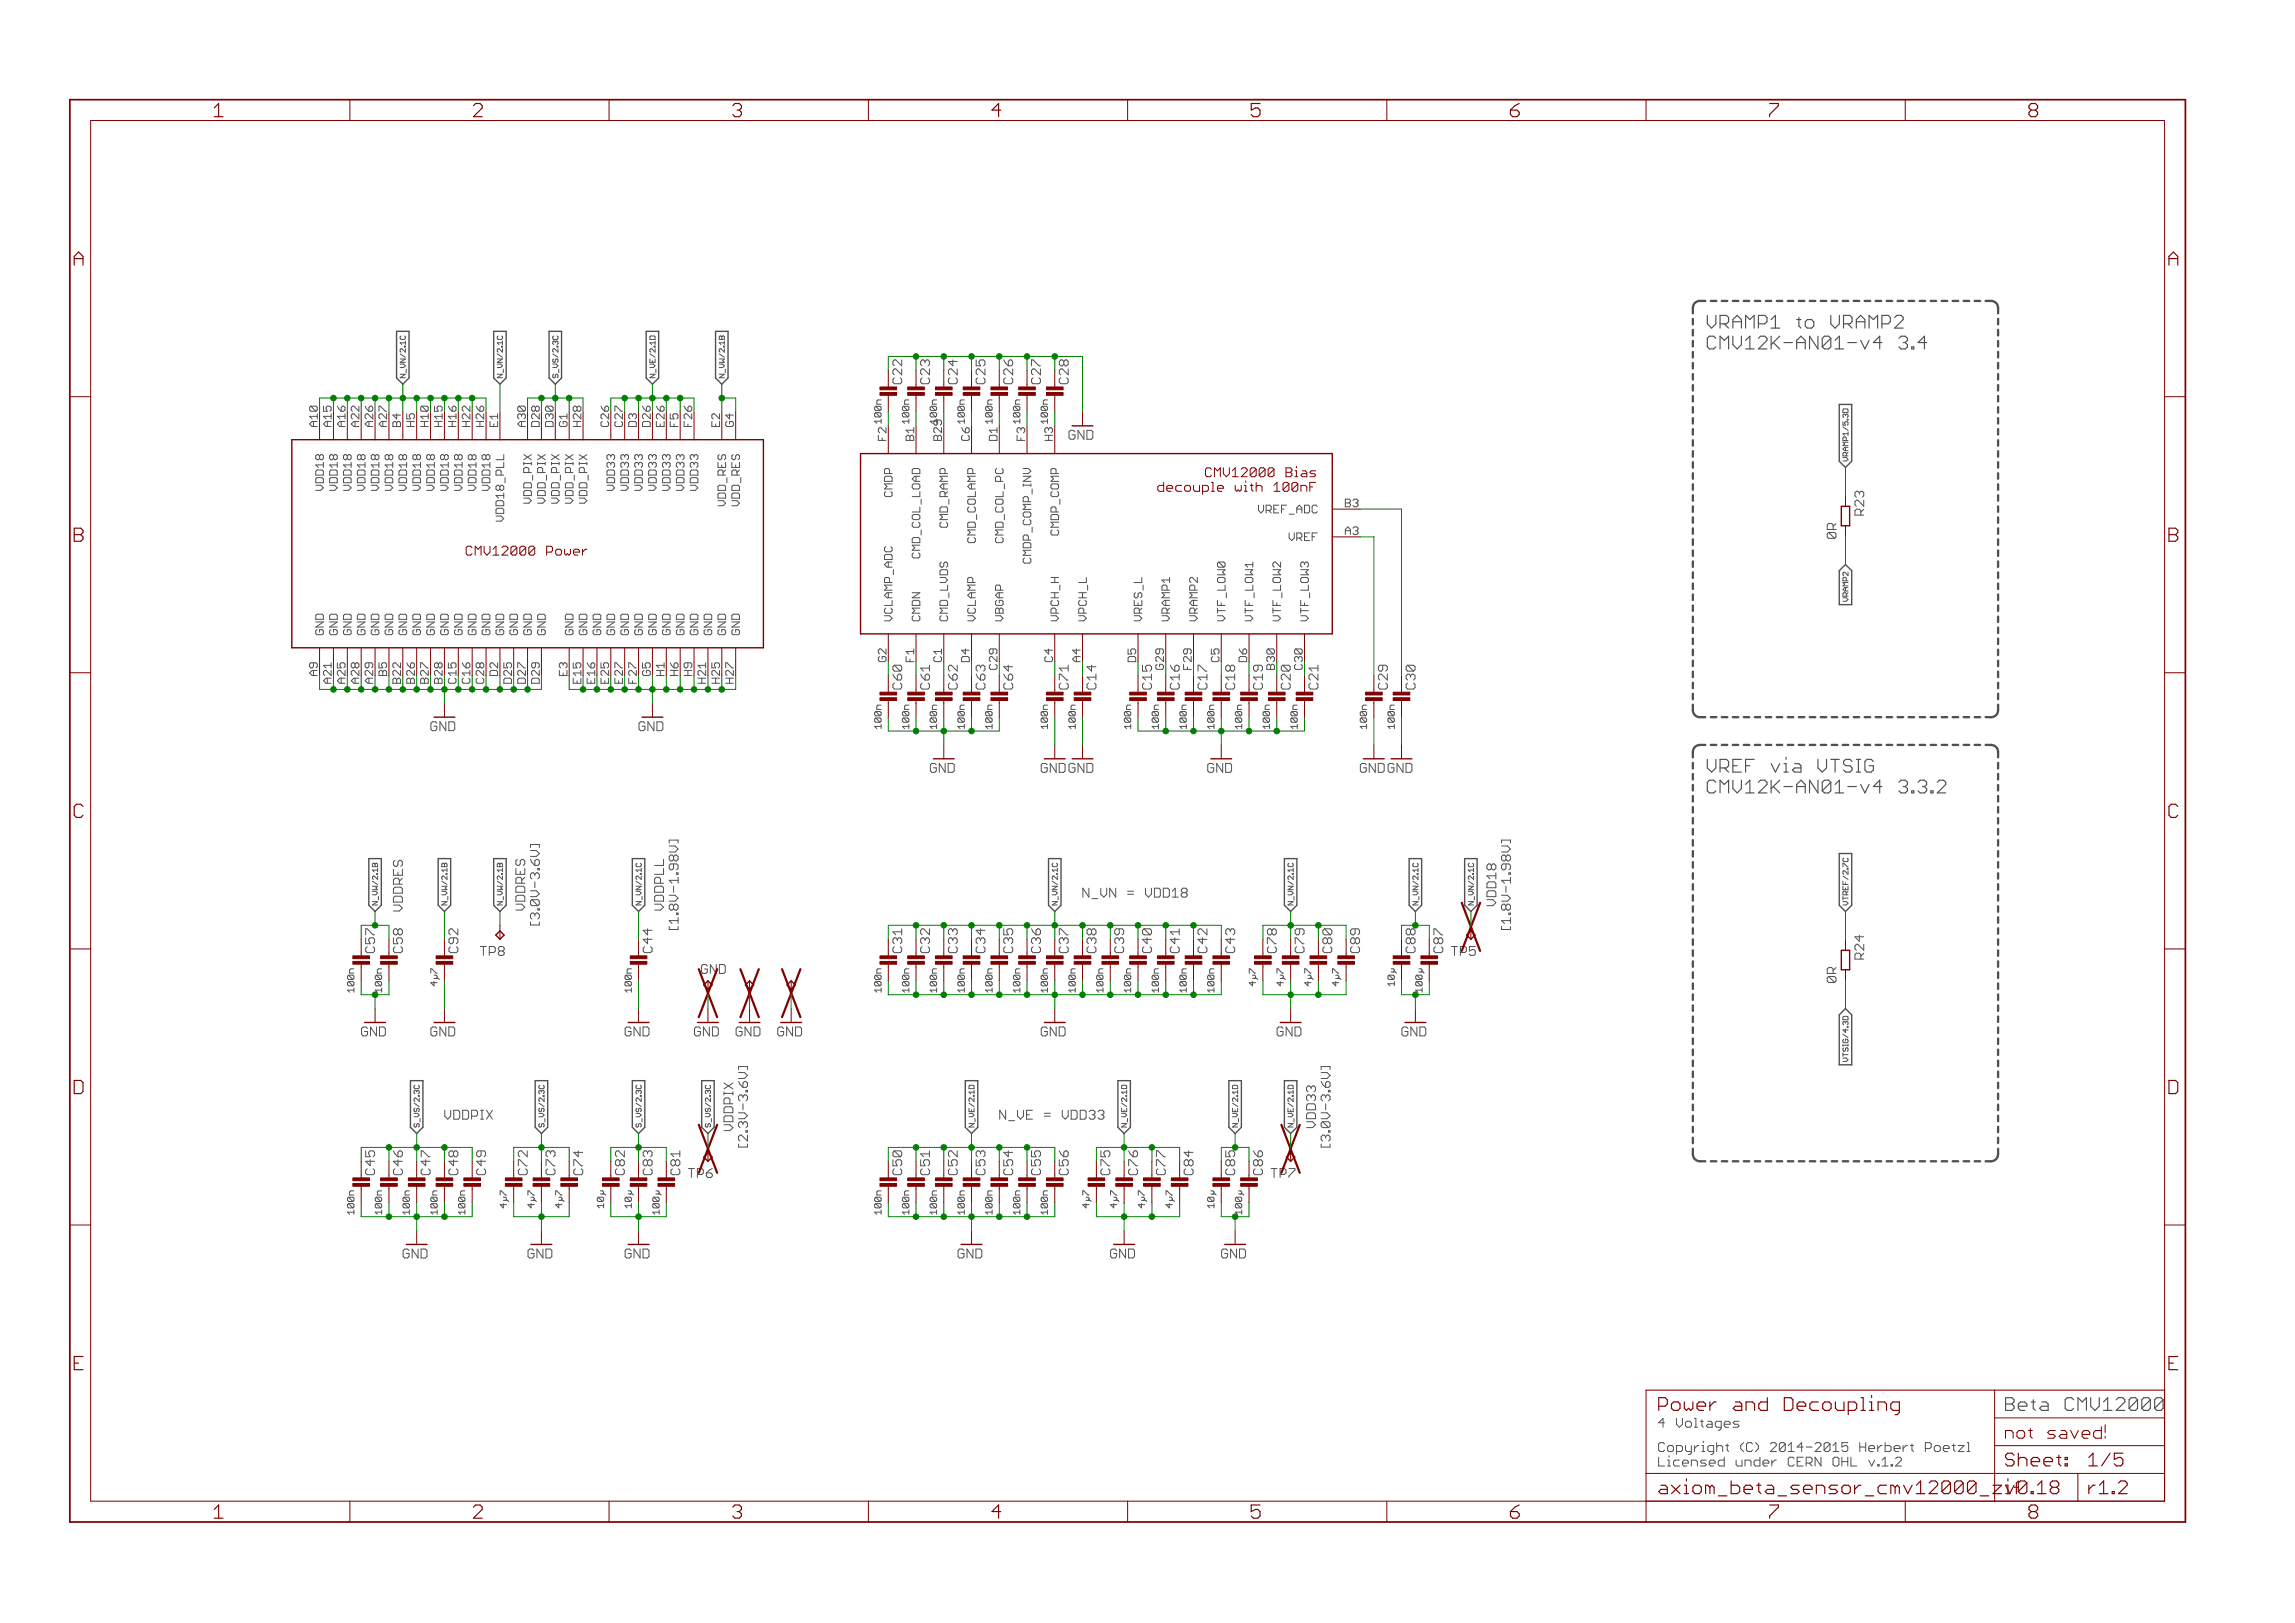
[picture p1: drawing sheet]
<svg xmlns="http://www.w3.org/2000/svg" width="420mm" height="297mm" viewBox="0 0 420 297" stroke-linecap="round" stroke-linejoin="round" font-family="sans-serif">
<defs><g id="words">
<g font-size="3.7" fill="#800000">
<text x="88.3" y="21.4">2</text>
<text x="135.8" y="21.4">3</text>
<text x="183.3" y="21.4">4</text>
<text x="230.7" y="21.4">5</text>
<text x="278.2" y="21.4">6</text>
<text x="373.1" y="21.4">8</text>
<text x="15.2" y="48.6">A</text>
<text x="398.7" y="48.6">A</text>
<text x="15.2" y="99.2">B</text>
<text x="398.7" y="99.2">B</text>
<text x="15.1" y="149.7">C</text>
<text x="398.6" y="149.7">C</text>
<text x="15" y="200.2">D</text>
<text x="398.5" y="200.2">D</text>
<text x="88.3" y="277.9">2</text>
<text x="183.3" y="277.9">4</text>
<text x="230.7" y="277.9">5</text>
<text x="278.2" y="277.9">6</text>
<text x="373.1" y="277.9">8</text>
</g>
<g font-size="3.6" fill="#505050">
<text x="314.2" y="60.2">VRAMP1 to VRAMP2</text>
<text x="314.2" y="64">CMV12K-AN01-v4</text>
<text x="347" y="64">3.4</text>
<text x="314.2" y="141.4">VREF via VTSIG</text>
<text x="314.2" y="145.2">CMV12K-AN01-v4</text>
<text x="347" y="145.2">3.3.2</text>
</g>
<g font-size="3.6" fill="#800000">
<text x="305.3" y="258.2">Power and Decoup</text>
<text x="338.9" y="258.2">ling</text>
<text x="368.8" y="258.2">Beta CMV12000</text>
<text x="368.8" y="268.4">Sheet:</text>
<text x="384" y="268.4">1/5</text>
<text x="305.3" y="273.5">axiom_beta_sensor_cmv12000_zi</text>
<text x="365.3" y="273.5">f v0.18</text>
<text x="384" y="273.5">r1.2</text>
</g>
<text font-size="3.2" fill="#800000" x="368.8" y="263.3">not saved!</text>
<g font-size="2.5" fill="#008000">
<text x="166.9" y="70.3" transform="rotate(-90 166.9 70.3)">C22</text>
<text x="172" y="70.3" transform="rotate(-90 172 70.3)">C23</text>
<text x="177" y="70.3" transform="rotate(-90 177 70.3)">C24</text>
<text x="182.1" y="70.3" transform="rotate(-90 182.1 70.3)">C25</text>
<text x="187.2" y="70.3" transform="rotate(-90 187.2 70.3)">C26</text>
<text x="192.3" y="70.3" transform="rotate(-90 192.3 70.3)">C27</text>
<text x="166.9" y="126.2" transform="rotate(-90 166.9 126.2)">C60</text>
<text x="172" y="126.2" transform="rotate(-90 172 126.2)">C61</text>
<text x="177" y="126.2" transform="rotate(-90 177 126.2)">C62</text>
<text x="182.1" y="126.2" transform="rotate(-90 182.1 126.2)">C63</text>
<text x="197.4" y="126.2" transform="rotate(-90 197.4 126.2)">C71</text>
<text x="212.6" y="126.2" transform="rotate(-90 212.6 126.2)">C15</text>
<text x="217.7" y="126.2" transform="rotate(-90 217.7 126.2)">C16</text>
<text x="222.8" y="126.2" transform="rotate(-90 222.8 126.2)">C17</text>
<text x="227.8" y="126.2" transform="rotate(-90 227.8 126.2)">C18</text>
<text x="232.9" y="126.2" transform="rotate(-90 232.9 126.2)">C19</text>
<text x="238" y="126.2" transform="rotate(-90 238 126.2)">C20</text>
<text x="70.4" y="174.4" transform="rotate(-90 70.4 174.4)">C57</text>
<text x="166.9" y="174.4" transform="rotate(-90 166.9 174.4)">C31</text>
<text x="172" y="174.4" transform="rotate(-90 172 174.4)">C32</text>
<text x="177" y="174.4" transform="rotate(-90 177 174.4)">C33</text>
<text x="182.1" y="174.4" transform="rotate(-90 182.1 174.4)">C34</text>
<text x="187.2" y="174.4" transform="rotate(-90 187.2 174.4)">C35</text>
<text x="192.3" y="174.4" transform="rotate(-90 192.3 174.4)">C36</text>
<text x="197.4" y="174.4" transform="rotate(-90 197.4 174.4)">C37</text>
<text x="202.4" y="174.4" transform="rotate(-90 202.4 174.4)">C38</text>
<text x="207.5" y="174.4" transform="rotate(-90 207.5 174.4)">C39</text>
<text x="212.6" y="174.4" transform="rotate(-90 212.6 174.4)">C40</text>
<text x="217.7" y="174.4" transform="rotate(-90 217.7 174.4)">C41</text>
<text x="222.8" y="174.4" transform="rotate(-90 222.8 174.4)">C42</text>
<text x="235.5" y="174.4" transform="rotate(-90 235.5 174.4)">C78</text>
<text x="240.5" y="174.4" transform="rotate(-90 240.5 174.4)">C79</text>
<text x="245.6" y="174.4" transform="rotate(-90 245.6 174.4)">C80</text>
<text x="260.9" y="174.4" transform="rotate(-90 260.9 174.4)">C88</text>
<text x="70.4" y="215.1" transform="rotate(-90 70.4 215.1)">C45</text>
<text x="75.5" y="215.1" transform="rotate(-90 75.5 215.1)">C46</text>
<text x="80.5" y="215.1" transform="rotate(-90 80.5 215.1)">C47</text>
<text x="85.6" y="215.1" transform="rotate(-90 85.6 215.1)">C48</text>
<text x="98.3" y="215.1" transform="rotate(-90 98.3 215.1)">C72</text>
<text x="103.4" y="215.1" transform="rotate(-90 103.4 215.1)">C73</text>
<text x="116.1" y="215.1" transform="rotate(-90 116.1 215.1)">C82</text>
<text x="121.2" y="215.1" transform="rotate(-90 121.2 215.1)">C83</text>
<text x="166.9" y="215.1" transform="rotate(-90 166.9 215.1)">C50</text>
<text x="172" y="215.1" transform="rotate(-90 172 215.1)">C51</text>
<text x="177" y="215.1" transform="rotate(-90 177 215.1)">C52</text>
<text x="182.1" y="215.1" transform="rotate(-90 182.1 215.1)">C53</text>
<text x="187.2" y="215.1" transform="rotate(-90 187.2 215.1)">C54</text>
<text x="192.3" y="215.1" transform="rotate(-90 192.3 215.1)">C55</text>
<text x="205" y="215.1" transform="rotate(-90 205 215.1)">C75</text>
<text x="210.1" y="215.1" transform="rotate(-90 210.1 215.1)">C76</text>
<text x="215.1" y="215.1" transform="rotate(-90 215.1 215.1)">C77</text>
<text x="227.8" y="215.1" transform="rotate(-90 227.8 215.1)">C85</text>
</g>
<g font-size="2.5" fill="#505050">
<text x="197.4" y="70.3" transform="rotate(-90 197.4 70.3)">C28</text>
<text x="197.4" y="80.5">GND</text>
<text x="343" y="94.4" transform="rotate(-90 343 94.4)">R23</text>
<text x="187.2" y="126.2" transform="rotate(-90 187.2 126.2)">C64</text>
<text x="202.4" y="126.2" transform="rotate(-90 202.4 126.2)">C14</text>
<text x="243.1" y="126.2" transform="rotate(-90 243.1 126.2)">C21</text>
<text x="260.9" y="126.2" transform="rotate(-90 260.9 126.2)">C30</text>
<text x="80.5" y="133.8">GND</text>
<text x="118.6" y="133.8">GND</text>
<text x="172" y="141.4">GND</text>
<text x="222.8" y="141.4">GND</text>
<text x="75.5" y="166.8" transform="rotate(-90 75.5 166.8)">VDDRES</text>
<text x="97.9" y="167" transform="rotate(-90 97.9 167)">VDDRES</text>
<text x="123.3" y="166.7" transform="rotate(-90 123.3 166.7)">VDDPLL</text>
<text x="199.9" y="164.3">N_VN = VDD18</text>
<text x="275.6" y="166.1" transform="rotate(-90 275.6 166.1)">VDD18</text>
<text x="125.9" y="169.7" transform="rotate(-90 125.9 169.7)">[1.8V-1.98V]</text>
<text x="278.3" y="169.7" transform="rotate(-90 278.3 169.7)">[1.8V-1.98V]</text>
<text x="75.5" y="174.4" transform="rotate(-90 75.5 174.4)">C58</text>
<text x="85.6" y="174.4" transform="rotate(-90 85.6 174.4)">C92</text>
<text x="89.9" y="174.9">TP8</text>
<text x="121.2" y="174.4" transform="rotate(-90 121.2 174.4)">C44</text>
<text x="130.1" y="178.2">GND</text>
<text x="227.8" y="174.4" transform="rotate(-90 227.8 174.4)">C43</text>
<text x="250.7" y="174.4" transform="rotate(-90 250.7 174.4)">C89</text>
<text x="265.9" y="174.4" transform="rotate(-90 265.9 174.4)">C87</text>
<text x="267.7" y="174.9">TP5</text>
<text x="343" y="175.6" transform="rotate(-90 343 175.6)">R24</text>
<text x="67.8" y="189.7">GND</text>
<text x="80.5" y="189.7">GND</text>
<text x="116.1" y="189.7">GND</text>
<text x="128.8" y="189.7">GND</text>
<text x="136.4" y="189.7">GND</text>
<text x="144" y="189.7">GND</text>
<text x="192.3" y="189.7">GND</text>
<text x="235.5" y="189.7">GND</text>
<text x="258.3" y="189.7">GND</text>
<text x="83.1" y="204.9">VDDPIX</text>
<text x="136" y="207.1" transform="rotate(-90 136 207.1)">VDDPIX</text>
<text x="138.6" y="209.5" transform="rotate(-90 138.6 209.5)">[2.3V-3.6V]</text>
<text x="184.7" y="204.9">N_VE = VDD33</text>
<text x="242.6" y="206.7" transform="rotate(-90 242.6 206.7)">VDD33</text>
<text x="245.3" y="209.5" transform="rotate(-90 245.3 209.5)">[3.0V-3.6V]</text>
<text x="90.7" y="215.1" transform="rotate(-90 90.7 215.1)">C49</text>
<text x="108.5" y="215.1" transform="rotate(-90 108.5 215.1)">C74</text>
<text x="126.2" y="215.1" transform="rotate(-90 126.2 215.1)">C81</text>
<text x="128" y="215.6">TP6</text>
<text x="197.4" y="215.1" transform="rotate(-90 197.4 215.1)">C56</text>
<text x="220.2" y="215.1" transform="rotate(-90 220.2 215.1)">C84</text>
<text x="232.9" y="215.1" transform="rotate(-90 232.9 215.1)">C86</text>
<text x="234.6" y="215.6">TP7</text>
<text x="75.5" y="230.3">GND</text>
<text x="98.3" y="230.3">GND</text>
<text x="116.1" y="230.3">GND</text>
<text x="177" y="230.3">GND</text>
<text x="205" y="230.3">GND</text>
<text x="225.3" y="230.3">GND</text>
<text x="305.3" y="261.3">4 Voltages</text>
<text x="305.3" y="265.7">Copyright (C) 2014-2015 Herbert Poetzl</text>
<text x="305.3" y="268.4">Licensed under CERN OHL v.1.2</text>
</g>
<g font-size="2.5" fill="#800000">
<text x="216.9" y="90">decouple with 100nF</text>
<text x="223.5" y="87.3">CMV12000 Bias</text>
<text x="87.3" y="101.7">CMV12000 Power</text>
<text x="337.9" y="98.6" transform="rotate(-90 337.9 98.6)">0R</text>
<text x="255.8" y="126.2" transform="rotate(-90 255.8 126.2)">C29</text>
<text x="192.3" y="141.4">GNDGND</text>
<text x="250.7" y="141.4">GNDGND</text>
<text x="337.9" y="179.9" transform="rotate(-90 337.9 179.9)">0R</text>
</g>
<g font-size="2.1" fill="#505050">
<text x="59.9" y="78.1" transform="rotate(-90 59.9 78.1)">A10</text>
<text x="62.4" y="78.1" transform="rotate(-90 62.4 78.1)">A15</text>
<text x="64.9" y="78.1" transform="rotate(-90 64.9 78.1)">A16</text>
<text x="67.5" y="78.1" transform="rotate(-90 67.5 78.1)">A22</text>
<text x="70" y="78.1" transform="rotate(-90 70 78.1)">A26</text>
<text x="72.6" y="78.1" transform="rotate(-90 72.6 78.1)">A27</text>
<text x="75.1" y="78.1" transform="rotate(-90 75.1 78.1)">B4</text>
<text x="77.6" y="78.1" transform="rotate(-90 77.6 78.1)">H5</text>
<text x="80.2" y="78.1" transform="rotate(-90 80.2 78.1)">H10</text>
<text x="82.7" y="78.1" transform="rotate(-90 82.7 78.1)">H15</text>
<text x="85.3" y="78.1" transform="rotate(-90 85.3 78.1)">H16</text>
<text x="87.8" y="78.1" transform="rotate(-90 87.8 78.1)">H22</text>
<text x="90.3" y="78.1" transform="rotate(-90 90.3 78.1)">H26</text>
<text x="92.9" y="78.1" transform="rotate(-90 92.9 78.1)">E1</text>
<text x="98" y="78.1" transform="rotate(-90 98 78.1)">A30</text>
<text x="100.5" y="78.1" transform="rotate(-90 100.5 78.1)">D28</text>
<text x="103" y="78.1" transform="rotate(-90 103 78.1)">D30</text>
<text x="105.6" y="78.1" transform="rotate(-90 105.6 78.1)">G1</text>
<text x="108.1" y="78.1" transform="rotate(-90 108.1 78.1)">H28</text>
<text x="113.2" y="78.1" transform="rotate(-90 113.2 78.1)">C26</text>
<text x="115.7" y="78.1" transform="rotate(-90 115.7 78.1)">C27</text>
<text x="118.3" y="78.1" transform="rotate(-90 118.3 78.1)">D3</text>
<text x="120.8" y="78.1" transform="rotate(-90 120.8 78.1)">D26</text>
<text x="123.4" y="78.1" transform="rotate(-90 123.4 78.1)">E26</text>
<text x="125.9" y="78.1" transform="rotate(-90 125.9 78.1)">F5</text>
<text x="128.4" y="78.1" transform="rotate(-90 128.4 78.1)">F26</text>
<text x="133.5" y="78.1" transform="rotate(-90 133.5 78.1)">E2</text>
<text x="136" y="78.1" transform="rotate(-90 136 78.1)">G4</text>
<text x="169.1" y="80.7" transform="rotate(-90 169.1 80.7)">B1</text>
<text x="174.1" y="80.7" transform="rotate(-90 174.1 80.7)">B29</text>
<text x="179.2" y="80.7" transform="rotate(-90 179.2 80.7)">C6</text>
<text x="184.3" y="80.7" transform="rotate(-90 184.3 80.7)">D1</text>
<text x="189.4" y="80.7" transform="rotate(-90 189.4 80.7)">F3</text>
<text x="194.5" y="80.7" transform="rotate(-90 194.5 80.7)">H3</text>
<text x="61" y="90.3" transform="rotate(-90 61 90.3)">VDD18</text>
<text x="63.5" y="90.3" transform="rotate(-90 63.5 90.3)">VDD18</text>
<text x="66.1" y="90.3" transform="rotate(-90 66.1 90.3)">VDD18</text>
<text x="68.6" y="90.3" transform="rotate(-90 68.6 90.3)">VDD18</text>
<text x="71.1" y="90.3" transform="rotate(-90 71.1 90.3)">VDD18</text>
<text x="73.7" y="90.3" transform="rotate(-90 73.7 90.3)">VDD18</text>
<text x="76.2" y="90.3" transform="rotate(-90 76.2 90.3)">VDD18</text>
<text x="78.8" y="90.3" transform="rotate(-90 78.8 90.3)">VDD18</text>
<text x="81.3" y="90.3" transform="rotate(-90 81.3 90.3)">VDD18</text>
<text x="83.8" y="90.3" transform="rotate(-90 83.8 90.3)">VDD18</text>
<text x="86.4" y="90.3" transform="rotate(-90 86.4 90.3)">VDD18</text>
<text x="88.9" y="90.3" transform="rotate(-90 88.9 90.3)">VDD18</text>
<text x="91.5" y="90.3" transform="rotate(-90 91.5 90.3)">VDD18</text>
<text x="94" y="95" transform="rotate(-90 94 95)">VDD18_PLL</text>
<text x="99.1" y="92" transform="rotate(-90 99.1 92)">VDD_PIX</text>
<text x="101.6" y="92" transform="rotate(-90 101.6 92)">VDD_PIX</text>
<text x="104.2" y="92" transform="rotate(-90 104.2 92)">VDD_PIX</text>
<text x="106.7" y="92" transform="rotate(-90 106.7 92)">VDD_PIX</text>
<text x="114.3" y="90.3" transform="rotate(-90 114.3 90.3)">VDD33</text>
<text x="116.8" y="90.3" transform="rotate(-90 116.8 90.3)">VDD33</text>
<text x="119.4" y="90.3" transform="rotate(-90 119.4 90.3)">VDD33</text>
<text x="121.9" y="90.3" transform="rotate(-90 121.9 90.3)">VDD33</text>
<text x="124.5" y="90.3" transform="rotate(-90 124.5 90.3)">VDD33</text>
<text x="127" y="90.3" transform="rotate(-90 127 90.3)">VDD33</text>
<text x="129.5" y="90.3" transform="rotate(-90 129.5 90.3)">VDD33</text>
<text x="134.6" y="92.8" transform="rotate(-90 134.6 92.8)">VDD_RES</text>
<text x="165.1" y="91.6" transform="rotate(-90 165.1 91.6)">CMDP</text>
<text x="232.1" y="93.9">VREF_ADC</text>
<text x="247.9" y="92.8">B3</text>
<text x="175.3" y="97.5" transform="rotate(-90 175.3 97.5)">CMD_RAMP</text>
<text x="180.3" y="100.4" transform="rotate(-90 180.3 100.4)">CMD_COLAMP</text>
<text x="185.4" y="99.7" transform="rotate(-90 185.4 99.7)">CMD_COL_PC</text>
<text x="195.6" y="99" transform="rotate(-90 195.6 99)">CMDP_COMP</text>
<text x="237.8" y="99">VREF</text>
<text x="247.9" y="97.9">A3</text>
<text x="170.2" y="102.9" transform="rotate(-90 170.2 102.9)">CMD_COL_LOAD</text>
<text x="190.5" y="103.8" transform="rotate(-90 190.5 103.8)">CMDP_COMP_INV</text>
<text x="165.1" y="113.7" transform="rotate(-90 165.1 113.7)">VCLAMP_ADC</text>
<text x="170.2" y="113.7" transform="rotate(-90 170.2 113.7)">CMDN</text>
<text x="175.3" y="113.7" transform="rotate(-90 175.3 113.7)">CMD_LVDS</text>
<text x="180.3" y="113.7" transform="rotate(-90 180.3 113.7)">VCLAMP</text>
<text x="185.4" y="113.7" transform="rotate(-90 185.4 113.7)">VBGAP</text>
<text x="195.6" y="113.7" transform="rotate(-90 195.6 113.7)">VPCH_H</text>
<text x="200.7" y="113.7" transform="rotate(-90 200.7 113.7)">VPCH_L</text>
<text x="210.8" y="113.7" transform="rotate(-90 210.8 113.7)">VRES_L</text>
<text x="215.9" y="113.7" transform="rotate(-90 215.9 113.7)">VRAMP1</text>
<text x="221" y="113.7" transform="rotate(-90 221 113.7)">VRAMP2</text>
<text x="226.1" y="113.7" transform="rotate(-90 226.1 113.7)">VTF_LOW0</text>
<text x="231.1" y="113.7" transform="rotate(-90 231.1 113.7)">VTF_LOW1</text>
<text x="236.2" y="113.7" transform="rotate(-90 236.2 113.7)">VTF_LOW2</text>
<text x="241.3" y="113.7" transform="rotate(-90 241.3 113.7)">VTF_LOW3</text>
<text x="61" y="116.2" transform="rotate(-90 61 116.2)">GND</text>
<text x="63.5" y="116.2" transform="rotate(-90 63.5 116.2)">GND</text>
<text x="66.1" y="116.2" transform="rotate(-90 66.1 116.2)">GND</text>
<text x="68.6" y="116.2" transform="rotate(-90 68.6 116.2)">GND</text>
<text x="71.1" y="116.2" transform="rotate(-90 71.1 116.2)">GND</text>
<text x="73.7" y="116.2" transform="rotate(-90 73.7 116.2)">GND</text>
<text x="76.2" y="116.2" transform="rotate(-90 76.2 116.2)">GND</text>
<text x="78.8" y="116.2" transform="rotate(-90 78.8 116.2)">GND</text>
<text x="81.3" y="116.2" transform="rotate(-90 81.3 116.2)">GND</text>
<text x="83.8" y="116.2" transform="rotate(-90 83.8 116.2)">GND</text>
<text x="86.4" y="116.2" transform="rotate(-90 86.4 116.2)">GND</text>
<text x="88.9" y="116.2" transform="rotate(-90 88.9 116.2)">GND</text>
<text x="91.5" y="116.2" transform="rotate(-90 91.5 116.2)">GND</text>
<text x="94" y="116.2" transform="rotate(-90 94 116.2)">GND</text>
<text x="96.5" y="116.2" transform="rotate(-90 96.5 116.2)">GND</text>
<text x="99.1" y="116.2" transform="rotate(-90 99.1 116.2)">GND</text>
<text x="106.7" y="116.2" transform="rotate(-90 106.7 116.2)">GND</text>
<text x="109.2" y="116.2" transform="rotate(-90 109.2 116.2)">GND</text>
<text x="111.8" y="116.2" transform="rotate(-90 111.8 116.2)">GND</text>
<text x="114.3" y="116.2" transform="rotate(-90 114.3 116.2)">GND</text>
<text x="116.8" y="116.2" transform="rotate(-90 116.8 116.2)">GND</text>
<text x="119.4" y="116.2" transform="rotate(-90 119.4 116.2)">GND</text>
<text x="121.9" y="116.2" transform="rotate(-90 121.9 116.2)">GND</text>
<text x="124.5" y="116.2" transform="rotate(-90 124.5 116.2)">GND</text>
<text x="127" y="116.2" transform="rotate(-90 127 116.2)">GND</text>
<text x="129.5" y="116.2" transform="rotate(-90 129.5 116.2)">GND</text>
<text x="132.1" y="116.2" transform="rotate(-90 132.1 116.2)">GND</text>
<text x="134.6" y="116.2" transform="rotate(-90 134.6 116.2)">GND</text>
<text x="59.9" y="123.7" transform="rotate(-90 59.9 123.7)">A9</text>
<text x="62.4" y="125.1" transform="rotate(-90 62.4 125.1)">A21</text>
<text x="64.9" y="125.1" transform="rotate(-90 64.9 125.1)">A25</text>
<text x="67.5" y="125.1" transform="rotate(-90 67.5 125.1)">A28</text>
<text x="70" y="125.1" transform="rotate(-90 70 125.1)">A29</text>
<text x="72.6" y="123.7" transform="rotate(-90 72.6 123.7)">B5</text>
<text x="75.1" y="125.1" transform="rotate(-90 75.1 125.1)">B22</text>
<text x="77.6" y="125.1" transform="rotate(-90 77.6 125.1)">B26</text>
<text x="80.2" y="125.1" transform="rotate(-90 80.2 125.1)">B27</text>
<text x="82.7" y="125.1" transform="rotate(-90 82.7 125.1)">B28</text>
<text x="85.3" y="125.1" transform="rotate(-90 85.3 125.1)">C15</text>
<text x="87.8" y="125.1" transform="rotate(-90 87.8 125.1)">C16</text>
<text x="90.3" y="125.1" transform="rotate(-90 90.3 125.1)">C28</text>
<text x="92.9" y="123.9" transform="rotate(-90 92.9 123.9)">D2</text>
<text x="95.4" y="125.3" transform="rotate(-90 95.4 125.3)">D25</text>
<text x="98" y="125.3" transform="rotate(-90 98 125.3)">D27</text>
<text x="100.5" y="125.3" transform="rotate(-90 100.5 125.3)">D29</text>
<text x="105.6" y="123.6" transform="rotate(-90 105.6 123.6)">E3</text>
<text x="108.1" y="125" transform="rotate(-90 108.1 125)">E15</text>
<text x="110.7" y="125" transform="rotate(-90 110.7 125)">E16</text>
<text x="113.2" y="125" transform="rotate(-90 113.2 125)">E25</text>
<text x="115.7" y="125" transform="rotate(-90 115.7 125)">E27</text>
<text x="118.3" y="124.8" transform="rotate(-90 118.3 124.8)">F27</text>
<text x="120.8" y="123.9" transform="rotate(-90 120.8 123.9)">G5</text>
<text x="123.4" y="123.9" transform="rotate(-90 123.4 123.9)">H1</text>
<text x="125.9" y="123.9" transform="rotate(-90 125.9 123.9)">H6</text>
<text x="128.4" y="123.9" transform="rotate(-90 128.4 123.9)">H9</text>
<text x="131" y="125.2" transform="rotate(-90 131 125.2)">H21</text>
<text x="133.5" y="125.2" transform="rotate(-90 133.5 125.2)">H25</text>
<text x="136" y="125.2" transform="rotate(-90 136 125.2)">H27</text>
<text x="164" y="121.4" transform="rotate(-90 164 121.4)">G2</text>
<text x="174.1" y="121.2" transform="rotate(-90 174.1 121.2)">C1</text>
<text x="179.2" y="121.4" transform="rotate(-90 179.2 121.4)">D4</text>
<text x="184.3" y="122.6" transform="rotate(-90 184.3 122.6)">C29</text>
<text x="194.5" y="121.2" transform="rotate(-90 194.5 121.2)">C4</text>
<text x="209.7" y="121.4" transform="rotate(-90 209.7 121.4)">D5</text>
<text x="214.8" y="122.7" transform="rotate(-90 214.8 122.7)">G29</text>
<text x="219.9" y="122.3" transform="rotate(-90 219.9 122.3)">F29</text>
<text x="224.9" y="121.2" transform="rotate(-90 224.9 121.2)">C5</text>
<text x="230" y="121.4" transform="rotate(-90 230 121.4)">D6</text>
<text x="235.1" y="122.5" transform="rotate(-90 235.1 122.5)">B30</text>
<text x="240.2" y="122.6" transform="rotate(-90 240.2 122.6)">C30</text>
</g>
<g font-size="1.8" fill="#800000">
<text x="163.1" y="77.3" transform="rotate(-90 163.1 77.3)">100n</text>
<text x="168.2" y="77.3" transform="rotate(-90 168.2 77.3)">100n</text>
<text x="173.2" y="77.3" transform="rotate(-90 173.2 77.3)">100n</text>
<text x="178.3" y="77.3" transform="rotate(-90 178.3 77.3)">100n</text>
<text x="183.4" y="77.3" transform="rotate(-90 183.4 77.3)">100n</text>
<text x="188.5" y="77.3" transform="rotate(-90 188.5 77.3)">100n</text>
<text x="193.5" y="77.3" transform="rotate(-90 193.5 77.3)">100n</text>
<text x="163.1" y="133.2" transform="rotate(-90 163.1 133.2)">100n</text>
<text x="168.2" y="133.2" transform="rotate(-90 168.2 133.2)">100n</text>
<text x="173.2" y="133.2" transform="rotate(-90 173.2 133.2)">100n</text>
<text x="178.3" y="133.2" transform="rotate(-90 178.3 133.2)">100n</text>
<text x="183.4" y="133.2" transform="rotate(-90 183.4 133.2)">100n</text>
<text x="193.5" y="133.2" transform="rotate(-90 193.5 133.2)">100n</text>
<text x="198.6" y="133.2" transform="rotate(-90 198.6 133.2)">100n</text>
<text x="208.8" y="133.2" transform="rotate(-90 208.8 133.2)">100n</text>
<text x="213.9" y="133.2" transform="rotate(-90 213.9 133.2)">100n</text>
<text x="218.9" y="133.2" transform="rotate(-90 218.9 133.2)">100n</text>
<text x="224" y="133.2" transform="rotate(-90 224 133.2)">100n</text>
<text x="229.1" y="133.2" transform="rotate(-90 229.1 133.2)">100n</text>
<text x="234.2" y="133.2" transform="rotate(-90 234.2 133.2)">100n</text>
<text x="239.3" y="133.2" transform="rotate(-90 239.3 133.2)">100n</text>
<text x="252" y="133.2" transform="rotate(-90 252 133.2)">100n</text>
<text x="257" y="133.2" transform="rotate(-90 257 133.2)">100n</text>
<text x="66.6" y="181.5" transform="rotate(-90 66.6 181.5)">100n</text>
<text x="71.6" y="181.5" transform="rotate(-90 71.6 181.5)">100n</text>
<text x="81.8" y="180.3" transform="rotate(-90 81.8 180.3)">4µ7</text>
<text x="117.4" y="181.5" transform="rotate(-90 117.4 181.5)">100n</text>
<text x="163.1" y="181.5" transform="rotate(-90 163.1 181.5)">100n</text>
<text x="168.2" y="181.5" transform="rotate(-90 168.2 181.5)">100n</text>
<text x="173.2" y="181.5" transform="rotate(-90 173.2 181.5)">100n</text>
<text x="178.3" y="181.5" transform="rotate(-90 178.3 181.5)">100n</text>
<text x="183.4" y="181.5" transform="rotate(-90 183.4 181.5)">100n</text>
<text x="188.5" y="181.5" transform="rotate(-90 188.5 181.5)">100n</text>
<text x="193.5" y="181.5" transform="rotate(-90 193.5 181.5)">100n</text>
<text x="198.6" y="181.5" transform="rotate(-90 198.6 181.5)">100n</text>
<text x="203.7" y="181.5" transform="rotate(-90 203.7 181.5)">100n</text>
<text x="208.8" y="181.5" transform="rotate(-90 208.8 181.5)">100n</text>
<text x="213.9" y="181.5" transform="rotate(-90 213.9 181.5)">100n</text>
<text x="218.9" y="181.5" transform="rotate(-90 218.9 181.5)">100n</text>
<text x="224" y="181.5" transform="rotate(-90 224 181.5)">100n</text>
<text x="231.6" y="180.3" transform="rotate(-90 231.6 180.3)">4µ7</text>
<text x="236.7" y="180.3" transform="rotate(-90 236.7 180.3)">4µ7</text>
<text x="241.8" y="180.3" transform="rotate(-90 241.8 180.3)">4µ7</text>
<text x="246.9" y="180.3" transform="rotate(-90 246.9 180.3)">4µ7</text>
<text x="257" y="180.3" transform="rotate(-90 257 180.3)">10µ</text>
<text x="262.1" y="181.5" transform="rotate(-90 262.1 181.5)">100µ</text>
<text x="94.5" y="221" transform="rotate(-90 94.5 221)">4µ7</text>
<text x="99.6" y="221" transform="rotate(-90 99.6 221)">4µ7</text>
<text x="104.7" y="221" transform="rotate(-90 104.7 221)">4µ7</text>
<text x="112.3" y="221" transform="rotate(-90 112.3 221)">10µ</text>
<text x="117.4" y="221" transform="rotate(-90 117.4 221)">10µ</text>
<text x="201.2" y="221" transform="rotate(-90 201.2 221)">4µ7</text>
<text x="206.2" y="221" transform="rotate(-90 206.2 221)">4µ7</text>
<text x="211.3" y="221" transform="rotate(-90 211.3 221)">4µ7</text>
<text x="216.4" y="221" transform="rotate(-90 216.4 221)">4µ7</text>
<text x="224" y="221" transform="rotate(-90 224 221)">10µ</text>
<text x="66.6" y="222.1" transform="rotate(-90 66.6 222.1)">100n</text>
<text x="71.6" y="222.1" transform="rotate(-90 71.6 222.1)">100n</text>
<text x="76.7" y="222.1" transform="rotate(-90 76.7 222.1)">100n</text>
<text x="81.8" y="222.1" transform="rotate(-90 81.8 222.1)">100n</text>
<text x="86.9" y="222.1" transform="rotate(-90 86.9 222.1)">100n</text>
<text x="122.4" y="222.1" transform="rotate(-90 122.4 222.1)">100µ</text>
<text x="163.1" y="222.1" transform="rotate(-90 163.1 222.1)">100n</text>
<text x="168.2" y="222.1" transform="rotate(-90 168.2 222.1)">100n</text>
<text x="173.2" y="222.1" transform="rotate(-90 173.2 222.1)">100n</text>
<text x="178.3" y="222.1" transform="rotate(-90 178.3 222.1)">100n</text>
<text x="183.4" y="222.1" transform="rotate(-90 183.4 222.1)">100n</text>
<text x="188.5" y="222.1" transform="rotate(-90 188.5 222.1)">100n</text>
<text x="193.5" y="222.1" transform="rotate(-90 193.5 222.1)">100n</text>
<text x="229.1" y="222.1" transform="rotate(-90 229.1 222.1)">100µ</text>
</g>
</g></defs>
<g fill="none" stroke="#505050" stroke-width=".18">
<path d="M56.7 74.6l.2-.3 .9 1h-.9l-.2-.3zM56.9 74.3h.9M57.4 77.1v1M58.1 77.1h-1l-.4 .5 .4 .5h1M58.1 76.2h-1.4l.4 .5M67.3 78.1h.9M67.3 77.1h.9M67.3 75.7l.9 1M71.9 78.1h1.4M71.9 76h1.4M73.3 68.5h.9l-.9 .6h.9M73.3 66.6h.6l.3 .4-.3 .3h-.6"/>
<path d="M73.3 65.7h.9l-.9 .6h.9M73.3 64.8l.9 .6M73.4 61.5l-.1 .1v.4l.1 .1h.6l.2-.1v-.4l-.2-.1M74 63.4h.2v.1h-.2zM74.2 63.8v.7l-.6-.7-.3 .2v.3l.1 .2M74.2 62.7h-.9l.3 .4M74.2 62.4v.7M74.4 67.6v.6M74.5 78.1h1.4M74.5 77.1h1.4M77.2 74.3h1M77.2 74.3l-.2 .3v.4"/>
<path d="M77.2 74.3l1 1M87.2 78.1h1.4M87.2 77.1h1.4M87.6 75.7l1 1M91 68.5h1l-1 .6h1M91 66.6h.7l.3 .4-.3 .3h-.7M91 65.7h1l-1 .6h1M91 64.8l1 .6M91.2 61.5l-.2 .1v.4l.2 .1h.6l.2-.1v-.4l-.2-.1M91.8 63.4h.2v.1h-.2zM92 62.7h-1l.4 .4M92 63.8v.7l-.6-.7-.4 .2v.3l.2 .2"/>
<path d="M92 62.4v.7M92.1 67.6v.6M94.8 74.6l.2-.3 .9 1h-.9l-.2-.3zM95 74.3h.9M95.5 76v.2M95.5 77.1v1M95.5 76l-.3-.3h-.2l-.2 .3v.4l.2 .3M95.7 75.7l-.2 .3M96.2 77.1h-1l-.4 .5 .4 .5h1M101.2 66.6h.6l.4 .4-.4 .3h-.6M101.2 64.8l1 .6M101.4 61.5l-.2 .1v.4l.2 .1h.6l.2-.1v-.4l-.2-.1"/>
<path d="M101.4 68.5l-.2 .2v.3l.3 .1 .2-.1v-.3l.3-.2 .2 .2v.3l-.2 .1M101.4 65.7l-.2 .1v.4l.2 .1 .3-.1v-.4l.1-.1 .4 .1v.4l-.2 .1M101.7 62.6l-.2-.2-.3 .2v.3l.2 .2M101.7 62.6v.1M101.7 62.6l.1-.2 .4 .2v.3l-.2 .2M102 63.4h.2v.1h-.2zM102.2 63.8v.7l-.7-.7-.3 .2v.3l.2 .2M102.3 67.6v.6M105.9 74.3l-.3 .3-.2-.3h-.2l-.3 .3M110 74.3l.3 .5 .4 .5M110.3 77.1l-.3 .3v.4l.3 .3h.9M110.3 76.7l-.3-.3v-.4l.3-.3h.2l.9 1"/>
<path d="M110.7 75.3h.5M111 74.3l-.3 .3v.7M117.6 74.3l.3 .5M118.6 74.3l-.3 .3M119 68.5h.9l-.9 .6h.9M119 66.6h.6l.3 .4-.3 .3h-.6M119 65.7v.6h.9v-.6M119 61.6l.1-.1h.7l.1 .1v.5h-.9zM119 64.8l.9 .6M119.4 66v.3M119.8 63.4h.1v.1h-.1zM119.9 63.8v.7l-.6-.7-.3 .2v.3l.1 .2"/>
<path d="M119.9 62.4v.7M119.9 62.7h-.9l.3 .4M120.1 67.6v.6M125.2 74.3l.3 .5 .4 .5v-.7l.3-.3M130.3 77.1v1h1.4M130.6 76.7l-.3-.3v-.4l.3-.3h.2l.9 1M131 77.6v.5M131.7 68.5h.9l-.9 .6h.9M131.7 66.6h.6l.3 .4-.3 .3h-.6M131.7 65.7h.9l-.3 .3 .3 .3h-.9M131.7 61.6l.1-.1 .3 .1 .4-.1 .1 .1v.5h-.9zM131.7 64.8l.9 .6"/>
<path d="M132.1 61.6v.5M132.5 63.4h.1v.1h-.1zM132.6 63.8v.7l-.6-.7-.3 .2v.3l.1 .2M132.6 62.7h-.9l.3 .4M132.6 62.4v.7M132.8 67.6v.6M132.9 76h1.4M160.3 74.4l-.2 .1v.5l.2 .1h.8M160.3 75.5l-.2 .2v.4l.2 .2h.8M160.3 75.5h.8l.2 .2M160.3 75.5l.8 .8M160.3 74.4h.8l.2 .1"/>
<path d="M160.3 74.4l.8 .7M160.8 79.7v.9h1.4M161.3 73.2h-.6l-.2 .2v.6h.8M161.3 77.1h-1.2l.4 .4M161.3 76.1l-.2 .2M161.3 75l-.2 .1M162.2 78.3v.9l-.9-.9h-.3l-.2 .2v.5l.2 .2M163.7 67l-.2-.3v-.6l.2-.2h.3l1.1 1.1M163.7 68.6l-.2-.3v-.5l.2-.3h.3l1.1 1.1M163.7 69.2l-.2 .2v.6l.2 .2h1.1M165.4 74.4l-.2 .1v.5l.2 .1h.8M165.4 75.5l-.2 .2v.4l.2 .2h.8"/>
<path d="M165.4 75.5h.8l.2 .2M165.4 74.4h.8l.2 .1M165.4 75.5l.8 .8M165.4 74.4l.8 .7M166.4 73.2h-.6l-.2 .2v.6h.8M166.4 77.1h-1.2l.4 .4M166.4 76.1l-.2 .2M166.4 75l-.2 .1M166.6 79.9l-.3-.2h-.2l-.2 .2v.7h1.4M166.6 79.9v.7M166.8 79.7l-.2 .2M167.3 78.7h-1.4l.4 .5"/>
<path d="M168.8 68.6l-.2-.3v-.5l.2-.3h.3l1.1 1.1M168.8 69.2l-.2 .2v.6l.2 .2h1.1M169.4 66.1l-.3-.2h-.3l-.2 .2v.6l.2 .3M170.5 74.4l-.2 .1v.5l.2 .1h.8M170.5 75.5l-.2 .2v.4l.2 .2h.8M170.5 75.5h.8l.2 .2M170.5 74.4h.8l.2 .1M170.5 75.5l.8 .8M170.5 74.4l.8 .7M171.2 79.2l-.2-.2v-.5l.2-.2h.2l1 .9M171.5 73.2h-.6l-.2 .2v.6h.8M171.5 77.1h-1.2l.4 .4"/>
<path d="M171.5 76.1l-.2 .2M171.5 75l-.2 .1M171.7 79.9l-.3-.2h-.2l-.2 .2v.7h1.4M171.7 79.9v.7M171.9 79.7l-.2 .2M172.1 76.9h-.9l-.2 .2v.5l.2 .2h.2l.3-.2M173.9 68.6l-.3-.3v-.5l.3-.3h.3l1 1.1M173.9 69.2l-.3 .2v.6l.3 .2h1.1M175.2 66.1h-1.6l.8 .9M175.6 74.4l-.2 .1v.5l.2 .1h.7M175.6 75.5l-.2 .2v.4l.2 .2h.7M175.6 75.5h.7l.3 .2"/>
<path d="M175.6 74.4h.7l.3 .1M175.6 75.5l.7 .8M175.6 74.4l.7 .7M176 78.3l.3 .4 .4 .5M176.3 79.7l-.3 .2v.5l.3 .2h.9M176.6 73.2h-.6l-.2 .2v.6h.8M176.6 77.1h-1.2l.4 .4M176.6 76.1l-.3 .2M176.6 75l-.3 .1M176.7 79.2h.5M177 78.3l-.3 .2v.7M178.7 65.9v1.1h.8l-.3-.6v-.3l.3-.2"/>
<path d="M179 68.6l-.3-.3v-.5l.3-.3h.2l1.1 1.1M179 69.2l-.3 .2v.6l.3 .2h1.1M180.7 74.4l-.3 .1v.5l.3 .1h.7M180.7 75.5l-.3 .2v.4l.3 .2h.7M180.7 75.5h.7l.2 .2M180.7 74.4h.7l.2 .1M180.7 75.5l.7 .8M180.7 74.4l.7 .7M181.6 73.2h-.6l-.2 .2v.6h.8M181.6 77.1h-1.2l.4 .4M181.6 76.1l-.2 .2M181.6 75l-.2 .1"/>
<path d="M182.3 79.7h-.9l-.3 .2v.7h1.4M182.5 78.7h-1.4l.5 .5M183.8 65.9l.2 .5 .6 .6M184 68.6l-.2-.3v-.5l.2-.3h.3l1.1 1.1M184 69.2l-.2 .2v.6l.2 .2h1.1M185.7 75.5l-.2 .2v.4l.2 .2h.8M185.7 75.5h.8l.2 .2M185.7 74.4l-.2 .1v.5l.2 .1h.8M185.7 74.4h.8l.2 .1M185.7 75.5l.8 .8M185.7 74.4l.8 .7M186.2 79.7v.9h1.4"/>
<path d="M186.7 77.1h-1.2l.4 .4M186.7 73.2h-.6l-.2 .2v.6h.8M186.7 76.1l-.2 .2M186.7 75l-.2 .1M186.9 78.5l-.2-.2h-.3l-.2 .2v.5l.2 .2M186.9 78.5v.2M187.1 78.3l-.2 .2M188.8 67v-1.1h.3l1.1 1.1M189.1 69.2l-.3 .2v.6l.3 .2h1.1M189.1 68.6l-.3-.3v-.5l.3-.3h.3l1.1 1.1M190.8 74.4l-.2 .1v.5l.2 .1h.8M190.8 75.5l-.2 .2v.4l.2 .2h.8"/>
<path d="M190.8 75.5h.8l.2 .2M190.8 74.4h.8l.2 .1M190.8 75.5l.8 .8M190.8 74.4l.8 .7M191.3 79.7h1.4M191.8 73.2h-.6l-.2 .2v.6h.8M191.8 77.1h-1.2l.4 .4M191.8 76.1l-.2 .2M191.8 75l-.2 .1M192 78.5l-.3-.2h-.2l-.2 .2v.5l.2 .2M192 78.5v.2M192 79.7v.9"/>
<path d="M192.2 78.3l-.2 .2M194.2 68.6l-.3-.3v-.5l.3-.3h.3l1.1 1.1M194.2 69.2l-.3 .2v.6l.3 .2h1.1M194.8 66.1l-.3-.2h-.3l-.3 .2v.6l.3 .3h.3l.3-.3M196.3 79.6h.5M196.8 79l-.3-.2h-.5l-.3 .2v1.1l.3 .3h.5l.3-.3M337.4 77.2v.6h.5l-.2-.3 .2-.3h.3l.1 .1v.4l-.1 .1M337.4 78.1l.9 .7M337.5 74.8h.7l.1 .2v.5h-.9v-.5zM337.9 75.9l.1-.1 .3 .1v.4l-.1 .1M337.9 75.9l-.2-.1-.3 .1v.4l.1 .1M337.9 75.9v.2"/>
<path d="M338.2 76.7h.1v.2h-.1zM338.3 79.4h-.9l.3 .3M338.3 79.1v.6M57.8 89.7h.9M57.8 88.8h.9M58.5 83.4l-.2-.2h-.3l-.2 .2v.5l.2 .2h.3l.2-.2M58.5 83.9l.2 .2M58.5 83.4v.5M58.7 83.2l-.2 .2M59 87.4h-1l-.2 .3v.6h1.4M59 86h-1l-.2 .3v.7h1.4M59.2 85.1h-1.4l.5 .5"/>
<path d="M90.8 95.4h.9M90.8 94.4h.9M90.8 90.7l.5 .5M92 93h-1l-.2 .3v.7h1.4M92 91.6h-1l-.2 .3v.7h1.4M95.9 92.1h.9M95.9 91.2h.9M95.9 84.6v.5M95.9 84.8h1.4M95.9 83.2l1.4 .9M96.8 85.8l-.2-.2h-.5l-.2 .2v.7h1.4M97 89.8h-.9l-.2 .2v.7h1.4"/>
<path d="M97 88.3h-.9l-.2 .3v.7h1.4M97.3 83.2l-1.4 .9M111.1 89.7h1M111.1 88.8h1M111.8 83.4l-.2-.2h-.2l-.3 .2v.5l.3 .2M111.8 84.9l-.2-.3h-.2l-.3 .3v.4l.3 .3M111.8 83.4v.3M111.8 84.9v.2M112.1 84.6l-.3 .3M112.1 83.2l-.3 .2M112.3 87.4h-.9l-.3 .3v.6h1.4M112.3 86h-.9l-.3 .3v.7h1.4"/>
<path d="M131.4 92.6h1M131.4 91.6h1M131.4 84.6v1h1.4M131.7 83.2l-.3 .2v.5l.3 .2h.2l.2-.2v-.5l.3-.2M132.1 85.1v.5M132.4 86.3l-.3-.3h-.4l-.3 .3v.7h1.4M132.6 88.8h-.9l-.3 .2v.7h1.4M132.6 90.2h-.9l-.3 .3v.7h1.4M161.5 80.1v.5M162.2 90l-.3 .2v.5l.3 .2h.9M162.9 86l-.3-.3h-.4l-.3 .3v.7h1.4M163.1 87.2h-.9l-.3 .2v.7h1.4"/>
<path d="M163.3 88.6h-1.4l.5 .4-.5 .5h1.4M167 90.9h1.4M167 93.7h1.4M167.2 95.6l-.2 .2v.5l.2 .2h1M167.7 87.2v.9M168.2 88.6h-1l-.2 .2v.5l.2 .2h1M168.2 85.7h-1l-.2 .3v.7h1.4M168.2 94.2h-1l-.2 .2v.5l.2 .2h1M168.2 98.4h-1l-.2 .2v.7h1.4M168.4 87.2h-.9l-.5 .4 .5 .5h.9M168.4 99.8h-1.4l.5 .4-.5 .5h1.4M172.3 95.6l-.2 .2v.5l.2 .2h.9"/>
<path d="M172.8 88.6v.9M173 90.2l-.2-.2h-.5l-.2 .2v.7h1.4M173 86l-.2-.3h-.5l-.2 .3v.7h1.4M173.2 92.8h-.9l-.2 .2v.7h1.4M173.5 88.6h-.9l-.5 .4 .5 .5h.9M173.5 87.2h-1.4l.5 .4-.5 .5h1.4M173.5 94.2h-1.4l.5 .4-.5 .5h1.4M177.2 90.9h1.4M177.4 98.4l-.2 .2v.5l.2 .2h.9M177.4 92.8l-.2 .2v.5l.2 .2h.9M177.9 88.6v.9M178.1 86l-.2-.3h-.5l-.2 .3v.7h1.4"/>
<path d="M178.3 91.4h-.9l-.2 .2v.5l.2 .2h.9M178.3 95.6h-.9l-.2 .2v.7h1.4M178.6 88.6h-1l-.4 .4 .4 .5h1M178.6 87.2h-1.4l.4 .4-.4 .5h1.4M178.6 97h-1.4l.4 .5-.4 .4h1.4M182.2 90.9h1.4M182.5 85.7l-.3 .3v.4l.3 .3h.9M182.5 98.4l-.3 .2v.5l.3 .2h.9M182.5 92.8l-.3 .2v.5l.3 .2h.9M183.2 87.4l-.3-.2h-.4l-.3 .2v.7h1.4M183.4 91.4h-.9l-.3 .2v.5l.3 .2h.9M183.4 95.6h-.9l-.3 .2v.7h1.4"/>
<path d="M183.6 97h-1.4l.5 .5-.5 .4h1.4M186.9 80.1v.5M187.3 87.2h1.4l-1.4 .9h1.4M187.3 86.7h1M187.3 85.7h1M187.3 88.6v.4M187.3 88.8h1.4M187.6 95.1l-.3 .2v.5l.3 .2h.9M188.3 91.1l-.3-.2h-.4l-.3 .2v.7h1.4M188.3 98.1l-.3-.2h-.4l-.3 .2v.7h1.4M188.5 99.3h-.9l-.3 .2v.7h1.4M188.5 93.7h-.9l-.3 .2v.5l.3 .2h.9"/>
<path d="M188.7 92.3h-1.4l.5 .5-.5 .4h1.4M191.3 80.6h1.4M192.6 90l-.2 .2v.5l.2 .2h1M192.6 97l-.2 .2v.5l.2 .2h1M193.3 93l-.2-.2h-.5l-.2 .2v.7h1.4M193.3 86l-.2-.3h-.5l-.2 .3v.7h1.4M193.6 88.6h-1l-.2 .2v.5l.2 .2h1M193.6 94.2h-1l-.2 .2v.7h1.4M193.8 87.2h-1.4l.5 .4-.5 .5h1.4M193.8 95.6h-1.4l.5 .4-.5 .5h1.4M230.4 92.5v.9l.5 .5 .4-.5M236 97.5v1l.5 .4 .4-.4v-1"/>
<path d="M246.3 91.4h.7l.2 .2v.2l-.2 .3 .2 .2v.2l-.2 .3h-.7zM246.3 92.1h.7M246.3 97.1h.9M247.2 96.9l-.4-.5-.5 .5v.9M334.8 97.5l1.1 1h-1.1l-.3-.2v-.6zM334.8 97.5h1.1M335.3 95.8h-.5l-.3 .3v.8h1.6M337.4 83.7h.6l.3 .4-.3 .3h-.6M337.9 81.9v.6M338 83.4v-.4l-.1-.2h-.4l-.1 .2v.4h.9M338 80.6v-.4l-.1-.2h-.4l-.1 .2v.4h.9M338.3 82.8l-.3 .3"/>
<path d="M338.3 81.9h-.6l-.3 .3 .3 .3h.6M338.3 80.9h-.9l.3 .3-.3 .4h.9M339.9 92.6l-.3-.2v-.6l.3-.3h.2l1.1 1.1M340.4 90.2l-.3-.3h-.2l-.3 .3v.5l.3 .3M340.4 93.2h-.5l-.3 .3v.8h1.6M57.8 113.8h1.4l-1.4 1h1.4M58 115.2l-.2 .3v.4l.2 .3h1M59 112.4h-1l-.2 .2v.7h1.4M59 115.2h-.5v.5M103.5 113.8h1.4l-1.4 1h1.4M103.7 115.2l-.2 .3v.4l.2 .3h1M104.7 115.2h-.5v.5"/>
<path d="M104.7 112.4h-1l-.2 .2v.7h1.4M161 119.7l-.2-.2v-.5l.2-.2h.3l.9 .9M161.9 113.6h1M161.9 112.7h1M161.9 110.8h1.4M162.2 100.1l-.3 .2v.5l.3 .2h.9M162.2 111.3l-.3 .2v.5l.3 .2h.9M162.6 102.9v.9M162.6 108.5v.9M162.9 105.9l-.3-.2h-.4l-.3 .2v.7h1.4M163.1 101.5h-.9l-.3 .2v.7h1.4M163.3 102.9h-.9l-.5 .4 .5 .5h.9"/>
<path d="M163.3 108.5h-.9l-.5 .4 .5 .5h.9M163.3 107.1h-1.4l.5 .4-.5 .5h1.4M167 108.5h1.4l-1.4 .9h1.4M167.2 101.2l-.2 .2v.5l.2 .2h1M167.2 112.7l-.2 .2v.5l.2 .2h1M167.3 119.2h-1.4l.4 .5M167.3 118.8v.9M168.2 109.9h-1l-.2 .2v.7h1.4M168.4 111.3h-1.4l.5 .5-.5 .4h1.4M172.1 108h1.4M172.1 106.6h.9M172.1 105.7h.9"/>
<path d="M172.3 102.9l-.2 .2v.5l.2 .2h.3l.2-.2v-.5l.2-.2M172.3 112.7l-.2 .2v.5l.2 .2h.9M172.4 119.2h-1.4l.4 .5M173.2 104.3h-.9l-.2 .2v.7h1.4M173.2 109.9h-.9l-.2 .2v.7h1.4M173.5 111.3h-1.4l.5 .5-.5 .4h1.4M176.7 118.8v.9l-.7-.7h1.4M177.2 113.6h.9M177.2 112.7h.9M177.2 110.8h1.4M177.4 111.3l-.2 .2v.5l.2 .2h.9M177.9 108.5v.9"/>
<path d="M178.1 105.9l-.2-.2h-.5l-.2 .2v.7h1.4M178.6 108.5h-1l-.4 .4 .4 .5h1M178.6 107.1h-1.4l.4 .4-.4 .5h1.4M181.8 118.8v.7l-.2 .2h-.2l-.3-.2v-.5l.3-.2h.9M182.2 113.6h1M182.2 112.7h1M182.5 109.9l-.3 .2v.5l.3 .2h.9M182.9 111.5l-.2-.2h-.2l-.3 .2v.7h1.4M182.9 108.5v.9M182.9 111.5v.7M183.2 107.3l-.3-.2h-.4l-.3 .2v.7h1.4M183.2 111.3l-.3 .2"/>
<path d="M183.4 109.9h-.5v.4M183.6 108.5h-.9l-.5 .4 .5 .5h.9M187.6 102.1l-.3 .3v.4l.3 .3h.9M188.7 100.7h-1.4l.5 .5-.5 .4h1.4M192 118.8v.9l-.7-.7h1.4M192.4 113.6h.9M192.4 112.7h.9M192.4 109.4h1.4M192.4 108.5h1.4M192.4 106.6h1.4M192.4 105.7h1.4M192.6 109.9l-.2 .2v.5l.2 .2h1"/>
<path d="M193.1 105.7v.9M193.1 108.5v.9M193.3 111.5l-.2-.2h-.5l-.2 .2v.7h1.4M197.1 118.8v.9l-.7-.7h1.4M197.5 113.6h.9M197.5 112.7h.9M197.5 109.4h1.4M197.5 108.5h1.4M197.5 106.6h1.4M197.7 109.9l-.2 .2v.5l.2 .2h.9M198.2 108.5v.9M198.4 111.5l-.2-.2h-.5l-.2 .2v.7h1.4"/>
<path d="M206.5 118.8v.9h.7l-.2-.7 .2-.2h.5M207.6 113.6h1M207.6 112.7h1M207.6 109.9v.9h1.4M207.6 106.6h1.4M207.9 108.5l-.3 .2v.5l.3 .2h.2l.2-.2v-.5l.3-.2M208.3 110.3v.5M208.6 111.5l-.3-.2h-.4l-.3 .2v.7h1.4M212.3 118.8v.7l-.2 .2h-.3l-.2-.2v-.5l.2-.2h1M212.7 113.6h1M212.7 112.7h1M213.4 109.9v.9"/>
<path d="M213.7 111.5l-.3-.2h-.4l-.3 .2v.7h1.4M213.7 107.3l-.3-.2h-.4l-.3 .2v.7h1.4M214.1 109.9h-.9l-.5 .4 .5 .5h.9M214.1 108.5h-1.4l.5 .4-.5 .5h1.4M214.1 106.2h-1.4l.5 .4M217.4 118.8v.7l-.3 .2h-.2l-.2-.2v-.5l.2-.2h.9M217.8 113.6h.9M217.8 112.7h.9M218 106.6l-.2-.2v-.5l.2-.2h.3l.9 .9M218.5 109.9v.9M218.7 107.3l-.2-.2h-.5l-.2 .2v.7h1.4M218.7 111.5l-.2-.2h-.5l-.2 .2v.7h1.4"/>
<path d="M219.2 108.5h-1.4l.5 .4-.5 .5h1.4M219.2 109.9h-.9l-.5 .4 .5 .5h.9M221.8 118.8v.9h.7l-.3-.7 .3-.2h.4M222.9 113.6h.9M222.9 112.7h.9M222.9 109.9v.9h1.4M222.9 108h1.4M222.9 103.1l.2-.2 .9 .9h-.9l-.2-.2zM222.9 105.2h1.4M222.9 104.3h1.4M222.9 111.8h1.4M222.9 111.3v.9"/>
<path d="M223.1 102.9h.9M223.6 110.3v.5M224 105.7h-.9l-.2 .2v.5l.2 .2h.9M226.8 118.8l.3 .4 .4 .5M227.5 119.7h.5M227.8 118.8l-.3 .2v.7M228 113.6h.9M228 112.7h.9M228 109.9v.9h1.4M228 108h1.4M228 105.2h1.4M228 104.3h1.4"/>
<path d="M228 111.8h1.4M228 111.3v.9M228.7 110.3v.5M229.1 105.7h-.9l-.2 .2v.5l.2 .2h.9M229.4 103.3h-1.4l.4 .5M231.9 119l.3-.2 .9 .9h-.9l-.3-.2zM232.2 118.8h.9M233 113.6h1M233 112.7h1M233 109.9v.9h1.4M233 108h1.4M233 105.2h1.4"/>
<path d="M233 104.3h1.4M233 111.8h1.4M233 111.3v.9M233.3 103.8l-.3-.2v-.5l.3-.2h.2l.9 .9M233.7 110.3v.5M234.2 105.7h-.9l-.3 .2v.5l.3 .2h.9M237 119l.2-.2 1 .9h-1l-.2-.2zM237.2 118.8h1M238.1 113.6h1M238.1 112.7h1M238.1 109.9v.9h1.4M238.1 108h1.4"/>
<path d="M238.1 105.2h1.4M238.1 104.3h1.4M238.1 111.8h1.4M238.1 111.3v.9M238.8 103.1l-.2-.2h-.2l-.3 .2v.5l.3 .2M238.8 103.1v.2M238.8 110.3v.5M239.1 102.9l-.3 .2M239.3 105.7h-.9l-.3 .2v.5l.3 .2h.9M337.4 109.4h.6l.3 .3-.3 .3h-.6M337.9 107.5v.7M338 109.1v-.5l-.1-.1h-.4l-.1 .1v.5h.9"/>
<path d="M338 106.3v-.5l-.1-.1h-.4l-.1 .1v.5h.9M338.3 106.6h-.9l.3 .3-.3 .3h.9M338.3 104.7v.7l-.6-.7-.3 .2 .1 .5M338.3 108.5l-.3 .3M338.3 107.5h-.6l-.3 .4 .3 .3h.6M57.4 121.3v.7l-.3 .2h-.2l-.2-.2v-.5l.2-.2h.9M57.4 122.7v.9M58.1 122.7h-1l-.4 .5 .4 .4h1M59.7 124.1l-.5 .5 .5 .5h.9M59.9 124.1v1M62.2 125.1h1M62.2 124.1h1"/>
<path d="M62.2 122.7l1 .9M72.2 124.1l-.3 .3v.7h1.4M72.4 124.1l.2 .3M72.6 124.4v.7M72.9 124.1l-.3 .3M74.5 125.1h1.4M74.9 122.7l1 .9M79.4 132.9h.6M79.5 125.1h1.4M80 132.4l-.3-.3h-.5l-.3 .3v1.1l.3 .2h.5l.3-.2M80 122.7l.9 .9M92.2 124.4v.7h1.4"/>
<path d="M92.7 122.7l.9 .9M97.3 125.1h1.4M97.8 122.7l.9 .9M102.4 122.7v.9h1.4M103.1 121.5l-.2-.2h-.3l-.2 .2v.5l.2 .2M103.1 121.5v.3M103.1 123.2v.4M103.3 121.3l-.2 .2M104.9 124.1v1h1.4M105.6 124.6v.5M115.1 125.1h1.4M115.6 122.7l.9 .9"/>
<path d="M117.5 132.9h.6M118.1 132.4l-.3-.3h-.5l-.3 .3v1.1l.3 .2h.5l.3-.2M122.7 123.6h1.4M122.7 122.7h1.4M127.8 125.1h1.4M128.5 124.1v1M130.3 125.1h1.4M130.3 124.1h1.4M130.8 122.7l.9 .9M160.3 131.4l-.2 .2v.4l.2 .2h.8M160.3 130.2l-.2 .2v.4l.2 .2h.8M160.3 131.4h.8l.2 .2"/>
<path d="M160.3 131.4l.8 .8M160.3 130.2h.8l.2 .2M160.3 130.2l.8 .8M161 120.2l-.2 .2v.5l.2 .2h1M161.3 132.9h-1.2l.4 .4M161.3 132l-.2 .2M161.3 130.8l-.2 .2M161.3 129.1h-.6l-.2 .1v.6h.8M162 120.2h-.5v.4M163.5 123.4l.2 .5 .6 .6M163.7 125l-.2 .3v.5l.2 .3h1.1M163.7 121.8l1.1 1h-1.1l-.2-.2v-.6z"/>
<path d="M163.7 121.8h1.1M165.4 131.4l-.2 .2v.4l.2 .2h.8M165.4 131.4h.8l.2 .2M165.4 130.2l-.2 .2v.4l.2 .2h.8M165.4 130.2h.8l.2 .2M165.4 131.4l.8 .8M165.4 130.2l.8 .8M165.9 120.2v.9M166.4 132.9h-1.2l.4 .4M166.4 129.1h-.6l-.2 .1v.6h.8M166.4 132l-.2 .2M166.4 130.8l-.2 .2"/>
<path d="M168.6 123.4l.2 .5 .6 .6M168.8 125l-.2 .3v.5l.2 .3h1.1M170.2 122.3h-1.6l.5 .5M170.5 131.4l-.2 .2v.4l.2 .2h.8M170.5 131.4h.8l.2 .2M170.5 130.2l-.2 .2v.4l.2 .2h.8M170.5 130.2h.8l.2 .2M170.5 131.4l.8 .8M170.5 130.2l.8 .8M171.2 120.2l-.2 .2v.5M171.4 140l-.3-.3h-.5l-.3 .3v1.1l.3 .3h.5l.3-.3M171.5 132.9h-1.2l.4 .4"/>
<path d="M171.5 129.1h-.6l-.2 .1v.6h.8M171.5 132l-.2 .2M171.5 130.8l-.2 .2M173.6 123.4l.3 .5 .5 .6M173.9 125l-.3 .3v.5l.3 .3h1.1M173.9 121.8l-.3 .2v.6l.3 .2M174.2 121.8l1 1M175.6 131.4l-.2 .2v.4l.2 .2h.7M175.6 131.4h.7l.3 .2M175.6 130.2l-.2 .2v.4l.2 .2h.7M175.6 130.2h.7l.3 .2M175.6 131.4l.7 .8"/>
<path d="M175.6 130.2l.7 .8M176.6 132.9h-1.2l.4 .4M176.6 129.1h-.6l-.2 .1v.6h.8M176.6 132l-.3 .2M176.6 130.8l-.3 .2M177.2 120.2h-.9l-.3 .2v.7M178.7 123.4l.3 .5 .5 .6M179 125l-.3 .3v.5l.3 .3h1.1M179 121.8l-.3 .2v.6l.3 .2M179.2 121.8l.3 .2M180.7 131.4l-.3 .2v.4l.3 .2h.7M180.7 131.4h.7l.2 .2"/>
<path d="M180.7 130.2l-.3 .2v.4l.3 .2h.7M180.7 130.2h.7l.2 .2M180.7 131.4l.7 .8M180.7 130.2l.7 .8M181.1 120.9v-.5l.3-.2h.2l.9 .9M181.6 132.9h-1.2l.4 .4M181.6 129.1h-.6l-.2 .1v.6h.8M181.6 132l-.2 .2M181.6 130.8l-.2 .2M183.8 123.4l.2 .5 .6 .6M183.8 122h1.6M184 125l-.2 .3v.5l.2 .3h1.1"/>
<path d="M190.8 131.4l-.2 .2v.4l.2 .2h.8M190.8 131.4h.8l.2 .2M190.8 130.2l-.2 .2v.4l.2 .2h.8M190.8 130.2h.8l.2 .2M190.8 131.4l.8 .8M190.8 130.2l.8 .8M191.5 120.2l-.2 .2v.5l.2 .2h.9M191.7 140l-.2-.3h-.6l-.3 .3v1.1l.3 .3h.6l.2-.3M191.8 132.9h-1.2l.4 .4M191.8 129.1h-.6l-.2 .1v.6h.8M191.8 132l-.2 .2M191.8 130.8l-.2 .2"/>
<path d="M193.9 124.5v-1.1h.3l1.1 1.1M194.2 125l-.3 .3v.5l.3 .3h1.1M195.6 122.3h-1.7l.6 .5M195.9 131.4l-.2 .2v.4l.2 .2h.8M195.9 131.4h.8l.1 .2M195.9 130.2l-.2 .2v.4l.2 .2h.8M195.9 130.2h.8l.1 .2M195.9 131.4l.8 .8M195.9 130.2l.8 .8M196.8 132.9h-1.1l.4 .4M196.8 129.1h-.5l-.2 .1v.6h.7M196.8 132l-.1 .2"/>
<path d="M196.8 130.8l-.1 .2M197.1 120.2v.9M197.8 120.2h-1l-.4 .4M199.3 125l-.3 .3v.5l.3 .3h1.1M200.6 122h-1.6l.8 .8M200.6 123.9h-1.6l.6 .6M206 131.4l-.2 .2v.4l.2 .2h.8M206 131.4h.8l.2 .2M206 130.2l-.2 .2v.4l.2 .2h.8M206 130.2h.8l.2 .2M206 131.4l.8 .8M206 130.2l.8 .8"/>
<path d="M207 132.9h-1.2l.4 .4M207 129.1h-.6l-.2 .1v.6h.8M207 132l-.2 .2M207 130.8l-.2 .2M207.7 120.2h-.9l-.3 .2v.7h1.4M209.2 121.8v1h.8l-.3-.5v-.3l.3-.2M209.4 125l-.2 .3v.5l.2 .3h1.1M210.8 123.9h-1.6l.5 .6M211.1 131.4l-.2 .2v.4l.2 .2h.8M211.1 131.4h.8l.2 .2M211.1 130.2l-.2 .2v.4l.2 .2h.8M211.1 130.2h.8l.2 .2"/>
<path d="M211.1 131.4l.8 .8M211.1 130.2l.8 .8M211.6 120.9v-.5l.2-.2h.3l.9 .9M212.1 132.9h-1.2l.4 .4M212.1 129.1h-.6l-.2 .1v.6h.8M212.1 132l-.2 .2M212.1 130.8l-.2 .2M214.5 125l-.3 .3v.5l.3 .3h1.1M215.9 123.9h-1.7l.6 .6M216.2 131.4l-.2 .2v.4l.2 .2h.8M216.2 131.4h.8l.2 .2M216.2 130.2l-.2 .2v.4l.2 .2h.8"/>
<path d="M216.2 130.2h.8l.2 .2M216.2 131.4l.8 .8M216.2 130.2l.8 .8M216.7 120.9v-.5l.2-.2h.2l1 .9M217.2 132.9h-1.2l.4 .4M217.2 129.1h-.6l-.2 .1v.6h.8M217.2 132l-.2 .2M217.2 130.8l-.2 .2M219.6 125l-.3 .3v.5l.3 .3h1.1M219.6 121.8l1.1 1M221 123.9h-1.7l.6 .6M221.3 131.4l-.2 .2v.4l.2 .2h.8"/>
<path d="M221.3 131.4h.8l.1 .2M221.3 130.2l-.2 .2v.4l.2 .2h.8M221.3 130.2h.8l.1 .2M221.3 131.4l.8 .8M221.3 130.2l.8 .8M222 120.2l-.2 .2v.5M222.2 140l-.3-.3h-.5l-.3 .3v1.1l.3 .3h.5l.3-.3M222.2 132.9h-1.1l.4 .4M222.2 129.1h-.5l-.2 .1v.6h.7M222.2 132l-.1 .2M222.2 130.8l-.1 .2M224.7 121.8l-.3 .2v.6l.3 .2h.3l.2-.2"/>
<path d="M224.7 125l-.3 .3v.5l.3 .3h1.1M225 121.8l.2 .2M226 123.9h-1.6l.6 .6M226.4 131.4l-.2 .2v.4l.2 .2h.7M226.4 131.4h.7l.2 .2M226.4 130.2l-.2 .2v.4l.2 .2h.7M226.4 130.2h.7l.2 .2M226.4 131.4l.7 .8M226.4 130.2l.7 .8M227.3 132.9h-1.1l.3 .4M227.3 129.1h-.5l-.3 .1v.6h.8M227.3 132l-.2 .2"/>
<path d="M227.3 130.8l-.2 .2M228 120.2h-.9l-.3 .2v.7M229.8 125l-.3 .3v.5l.3 .3h1M230.8 121.8h-1l-.3 .2v.6l.3 .2h.2l.3-.2M231.1 123.9h-1.6l.5 .6M231.4 131.4l-.2 .2v.4l.2 .2h.8M231.4 131.4h.8l.2 .2M231.4 130.2l-.2 .2v.4l.2 .2h.8M231.4 130.2h.8l.2 .2M231.4 131.4l.8 .8M231.4 130.2l.8 .8M232.4 132.9h-1.2l.4 .4"/>
<path d="M232.4 129.1h-.6l-.2 .1v.6h.8M232.4 132l-.2 .2M232.4 130.8l-.2 .2M232.6 120.4l-.2-.2h-.2l-.3 .2v.5M232.6 120.4v.2M232.9 120.2l-.3 .2M234.8 125l-.2 .3v.5l.2 .3h1.1M234.8 124.5l-.2-.3v-.5l.2-.3h.3l1.1 1.1M235.9 121.8h-1.1l1.1 1h-1.1M236.5 131.4l-.2 .2v.4l.2 .2h.8M236.5 131.4h.8l.2 .2M236.5 130.2l-.2 .2v.4l.2 .2h.8"/>
<path d="M236.5 130.2h.8l.2 .2M236.5 131.4l.8 .8M236.5 130.2l.8 .8M237.5 132.9h-1.2l.4 .4M237.5 129.1h-.6l-.2 .1v.6h.8M237.5 132l-.2 .2M237.5 130.8l-.2 .2M237.7 120.4l-.2-.2h-.3l-.2 .2v.5M237.7 120.4v.2M237.9 120.2l-.2 .2M239.6 122.3h1.7M239.9 124.5l-.3-.3v-.5l.3-.3h.3l1.1 1.1"/>
<path d="M239.9 125l-.3 .3v.5l.3 .3h1.1M249.2 131.4l-.2 .2v.4l.2 .2h.8M249.2 131.4h.8l.2 .2M249.2 130.2l-.2 .2v.4l.2 .2h.8M249.2 130.2h.8l.2 .2M249.2 131.4l.8 .8M249.2 130.2l.8 .8M250.1 140l-.2-.3h-.6l-.3 .3v1.1l.3 .3h.6l.2-.3M250.2 132.9h-1.2l.4 .4M250.2 129.1h-.6l-.2 .1v.6h.8M250.2 132l-.2 .2M250.2 130.8l-.2 .2"/>
<path d="M252.6 124.5l-.3-.3v-.5l.3-.3h.3l1.1 1.1M252.6 125l-.3 .3v.5l.3 .3h1.1M253.7 121.8h-1.1l-.3 .2v.6l.3 .2h.3l.3-.2M254.3 131.4l-.2 .2v.4l.2 .2h.8M254.3 131.4h.8l.2 .2M254.3 130.2l-.2 .2v.4l.2 .2h.8M254.3 130.2h.8l.2 .2M254.3 131.4l.8 .8M254.3 130.2l.8 .8M255.3 132.9h-1.2l.4 .4M255.3 129.1h-.6l-.2 .1v.6h.8M255.3 132l-.2 .2"/>
<path d="M255.3 130.8l-.2 .2M257.7 125l-.3 .3v.5l.3 .3h1.1M257.7 121.8l1.1 1h-1.1l-.3-.2v-.6zM257.7 121.8h1.1M258.2 123.7l-.2-.3h-.3l-.3 .3v.5l.3 .3M68.2 158.2l.1-.2 .4 .2 .3-.2 .1 .2v.4h-.9zM68.7 158.2v.4M69 159.9h.1v.1h-.1zM69.1 159.2h-.9l.3 .4M69.1 158.9v.7M72 159.1v1.1h1.7M72.3 157.5l-.3 .2v.6l.3 .3h.3l.3-.3"/>
<path d="M80.9 158.2l.1-.2 .4 .2 .3-.2 .1 .2v.4h-.9zM81.4 158.2v.4M81.7 159.9h.1v.1h-.1zM81.8 159.2h-.9l.3 .4M81.8 158.9v.7M91 158.2l.2-.2 .3 .2 .3-.2 .2 .2v.4h-1zM91.5 158.2v.4M91.8 159.9h.2v.1h-.2zM92 159.2h-1l.4 .4M92 158.9v.7M94.4 158.9v1.1h1.7M94.7 157.3l-.3 .3v.5l.3 .3h.3l.2-.3"/>
<path d="M97.1 155.1v-.5h1.6v.5M97.1 155.7h1.1l.5 .5M116.6 158l-.2 .2v.3l.2 .1h.6l.2-.1v-.3l-.2-.2M117.2 159.9h.2v.1h-.2zM117.4 159.2h-1l.4 .4M117.4 158.9v.7M119.8 158.4h1.7M122.5 155.9h1.1M122.5 154.8h1.1M124.1 153.8h-1.6v.5M170.9 140.5h.5M191.2 140.5h.5"/>
<path d="M192.8 158l-.2 .2 .2 .4h.6l.2-.1-.2-.5M193.4 159.9h.2v.1h-.2zM193.6 158.9v.7M193.6 159.2h-1l.3 .4M221.7 140.5h.5M236 158l-.2 .2v.3l.2 .1h.6l.1-.1v-.3l-.1-.2M236.6 159.9h.1v.1h-.1zM236.7 159.2h-.9l.3 .4M236.7 158.9v.7M249.6 140.5h.5M258.8 158l-.1 .2v.3l.1 .1h.6l.2-.1v-.3l-.2-.2M259.4 159.9h.2v.1h-.2z"/>
<path d="M259.6 159.2h-.9l.3 .4M259.6 158.9v.7M269 158l-.2 .2v.3l.2 .1h.6l.2-.1v-.3l-.2-.2M269.6 159.9h.2v.1h-.2zM269.8 159.2h-1l.3 .4M269.8 158.9v.7M273 158.4l-.2-.3h-.3l-.3 .3v.5l.3 .3h.3l.2-.3M274.9 156.8l.3-.3h.2l.3 .3M274.9 155.9h1.1M274.9 154.8h1.1M276.5 153.8h-1.6v.5M337.4 158.6v-.6l.9 .6"/>
<path d="M337.5 157.1l-.1 .1v.3l.1 .2h.7l.1-.2v-.3l-.1-.1M338.2 158.9h.1v.2h-.1zM338.3 159.4v.6l-.6-.6-.3 .2v.3l.1 .1M63.8 179.6l-.2 .3v.3l.2 .2h.8M63.8 179.6h.8l.2 .3M63.8 178.5l-.2 .2v.4l.2 .2h.8M63.8 178.5h.8l.2 .2M63.8 179.6l.8 .8M63.8 178.5l.8 .8M64.8 177.3h-.6l-.2 .2v.6h.8M64.8 179.1l-.2 .2M67 171.1v-1.1h.2l1.1 1.1"/>
<path d="M67 171.6v1.1h.8l-.3-.5v-.3l.3-.3M67.2 173.3l-.2 .2v.6l.2 .2h1.1M68.2 165h.9l-.9 .6h.9M68.2 162.2h.9l-.3 .3 .3 .3h-.9M68.2 163.1h.6l.3 .3-.3 .4h-.6M68.2 161.3l.9 .6M68.9 179.6l-.2 .3v.3l.2 .2h.8M68.9 179.6h.8l.2 .3M68.9 178.5l-.2 .2v.4l.2 .2h.8M68.9 178.5h.8l.2 .2M68.9 179.6l.8 .8M68.9 178.5l.8 .8"/>
<path d="M69.1 160.3v.7l-.8-.7-.1 .2v.3l.1 .2M69.3 164.1v.6M69.9 177.3h-.6l-.2 .2v.6h.8M69.9 179.1l-.2 .2M72 166.7h1.1M72 165.7h1.1M72 171.6v1.1h.9l-.3-.5v-.3l.3-.3M72.3 173.3l-.3 .2v.6l.3 .2h1.1M72.9 160.7h-.6l-.3 .3v.8h1.7M72.9 170.3l-.3-.3h-.3l-.3 .3v.5l.3 .3h.3l.3-.3M73.4 164h-1.1l-.3 .3v.8h1.7M73.4 162.4h-1.1l-.3 .2v.9h1.7"/>
<path d="M78.9 178.1v-.8h.2l.7 .8h.2M79.5 178.5h.3l.2 .2M79.5 179.6v.8l-.6-.5h1.1M79.5 179.1h.7M80 178.9l-.2 .2M80.9 165h.9l-.9 .6h.9M80.9 162.2h.9l-.3 .3 .3 .3h-.9M80.9 163.1h.6l.3 .3-.3 .4h-.6M80.9 161.3l.9 .6M81.8 160.3v.7l-.8-.7-.1 .2v.3l.1 .2M82 164.1v.6M82.5 173.3l-.3 .2v.6l.3 .2h1"/>
<path d="M82.5 171.1l-.3-.3v-.5l.3-.3h.2l1.1 1.1M83.5 171.6h-1l-.3 .3v.5l.3 .3h.2l.3-.3M87.9 173.2h1.1M88.5 173.2v1.7M91 165h1l-1 .6h1M91 162.2h1l-.3 .3 .3 .3h-1M91 163.1h.7l.3 .3-.3 .4h-.7M91 161.3l1 .6M92 160.3v.7l-.8-.7-.2 .2v.3l.2 .2M92.1 164.1v.6M94.4 166.6h1.1M94.4 165.5h1.1"/>
<path d="M95.2 160.6h-.5l-.3 .2v.8h1.7M95.8 163.9h-1.1l-.3 .2v.8h1.7M95.8 162.2h-1.1l-.3 .3v.8h1.7M97.1 168.8v.5h1.6v-.5M97.1 167.4v.5l.3 .3M98.7 167.4v.5l-.2 .3M114.4 178.7l.2-.2 .8 .8h-.8l-.2-.2zM114.6 179.6l.8 .8h-.8l-.2-.2v-.3zM114.6 179.6h.8M114.6 178.5h.8M115.6 177.3h-.6l-.2 .2v.6h.8M116.4 165h1l-1 .6h1"/>
<path d="M116.4 162.2h1l-1 .6h1M116.4 163.1h.7l.3 .3-.3 .4h-.7M116.4 161.3l1 .6M117.4 160.3v.7l-.8-.7-.2 .2v.3l.2 .2M117.5 164.1v.6M118 173.3l-.2 .2v.6l.2 .2h1.1M119.4 170.3h-1.6l.8 .8M119.4 171.9h-1.6l.8 .8M119.8 166.6h1.1M119.8 165.5h1.1M119.8 160h1.7M120.6 160.6h-.5l-.3 .2v.8h1.7"/>
<path d="M121.2 163.9h-1.1l-.3 .2v.8h1.7M121.2 162.2h-1.1l-.3 .3v.8h1.7M122.5 169.6v.5h1.6M122.5 161.1h1.6M124.1 168.5h-1.6l.5 .5M129 177.4h.5M129.5 176.8l-.3-.3h-.5l-.3 .3v1.1l.3 .3h.5l.3-.3M160.3 178.5l-.2 .2v.4l.2 .2h.8M160.3 179.6l-.2 .3v.3l.2 .2h.8M160.3 179.6h.8l.2 .3M160.3 179.6l.8 .8M160.3 178.5h.8l.2 .2"/>
<path d="M160.3 178.5l.8 .8M161.3 177.3h-.6l-.2 .2v.6h.8M161.3 179.1l-.2 .2M163.7 173.3l-.2 .2v.6l.2 .2h1.1M164.3 171.9l-.3-.3h-.3l-.2 .3v.5l.2 .3M165.1 170.5h-1.6l.5 .6M165.4 178.5l-.2 .2v.4l.2 .2h.8M165.4 179.6l-.2 .3v.3l.2 .2h.8M165.4 179.6h.8l.2 .3M165.4 178.5h.8l.2 .2M165.4 179.6l.8 .8M165.4 178.5l.8 .8"/>
<path d="M166.4 177.3h-.6l-.2 .2v.6h.8M166.4 179.1l-.2 .2M168.8 171.1l-.2-.3v-.5l.2-.3h.3l1.1 1.1M168.8 173.3l-.2 .2v.6l.2 .2h1.1M169.4 171.9l-.3-.3h-.3l-.2 .3v.5l.2 .3M170.5 178.5l-.2 .2v.4l.2 .2h.8M170.5 179.6l-.2 .3v.3l.2 .2h.8M170.5 179.6h.8l.2 .3M170.5 178.5h.8l.2 .2M170.5 179.6l.8 .8M170.5 178.5l.8 .8M171.5 177.3h-.6l-.2 .2v.6h.8"/>
<path d="M171.5 179.1l-.2 .2M173.9 173.3l-.3 .2v.6l.3 .2h1.1M174.4 170.3l-.2-.3h-.3l-.3 .3v.5l.3 .3M174.4 171.9l-.2-.3h-.3l-.3 .3v.5l.3 .3M175.6 178.5l-.2 .2v.4l.2 .2h.7M175.6 179.6l-.2 .3v.3l.2 .2h.7M175.6 179.6h.7l.3 .3M175.6 178.5h.7l.3 .2M175.6 179.6l.7 .8M175.6 178.5l.7 .8M176.6 177.3h-.6l-.2 .2v.6h.8M176.6 179.1l-.3 .2"/>
<path d="M179 173.3l-.3 .2v.6l.3 .2h1.1M179.5 171.9l-.3-.3h-.2l-.3 .3v.5l.3 .3M180.3 170.3h-1.6l.8 .8M180.7 178.5l-.3 .2v.4l.3 .2h.7M180.7 179.6l-.3 .3v.3l.3 .2h.7M180.7 179.6h.7l.2 .3M180.7 178.5h.7l.2 .2M180.7 179.6l.7 .8M180.7 178.5l.7 .8M181.6 177.3h-.6l-.2 .2v.6h.8M181.6 179.1l-.2 .2M183.8 170v1.1h.8l-.3-.6v-.2l.3-.3"/>
<path d="M184 173.3l-.2 .2v.6l.2 .2h1.1M184.6 171.9l-.3-.3h-.3l-.2 .3v.5l.2 .3M185.7 178.5l-.2 .2v.4l.2 .2h.8M185.7 179.6l-.2 .3v.3l.2 .2h.8M185.7 179.6h.8l.2 .3M185.7 178.5h.8l.2 .2M185.7 179.6l.8 .8M185.7 178.5l.8 .8M186.7 177.3h-.6l-.2 .2v.6h.8M186.7 179.1l-.2 .2M188.8 170l.3 .5 .6 .6M189.1 173.3l-.3 .2v.6l.3 .2h1.1"/>
<path d="M189.7 171.9l-.3-.3h-.3l-.3 .3v.5l.3 .3M190.8 178.5l-.2 .2v.4l.2 .2h.8M190.8 179.6l-.2 .3v.3l.2 .2h.8M190.8 179.6h.8l.2 .3M190.8 178.5h.8l.2 .2M190.8 179.6l.8 .8M190.8 178.5l.8 .8M191.8 177.3h-.6l-.2 .2v.6h.8M191.8 179.1l-.2 .2M192.6 165h1l-1 .6h1M192.6 162.2h1l-1 .6h1M192.6 163.1h.7l.3 .3-.3 .4h-.7"/>
<path d="M192.6 161.3l1 .6M193.6 160.3v.7l-.8-.7-.2 .2v.3l.2 .2M193.7 164.1v.6M193.9 171.1v-1.1h.3l1.1 1.1M194.2 173.3l-.3 .2v.6l.3 .2h1.1M194.8 171.9l-.3-.3h-.3l-.3 .3v.5l.3 .3M195.9 178.5l-.2 .2v.4l.2 .2h.8M195.9 179.6l-.2 .3v.3l.2 .2h.8M195.9 179.6h.8l.1 .3M195.9 178.5h.8l.1 .2M195.9 179.6l.8 .8M195.9 178.5l.8 .8"/>
<path d="M196.8 177.3h-.5l-.2 .2v.6h.7M196.8 179.1l-.1 .2M198.2 164.2v-1.6l1.1 1.6M199.3 173.3l-.3 .2v.6l.3 .2h1.1M199.8 170.3l-.2-.3h-.3l-.3 .3v.5l.3 .3h.3l.2-.3M199.8 171.9l-.2-.3h-.3l-.3 .3v.5l.3 .3M201 179.6l-.2 .3v.3l.2 .2h.7M201 179.6h.7l.2 .3M201 178.5l-.2 .2v.4l.2 .2h.7M201 178.5h.7l.2 .2M201 179.6l.7 .8M201 178.5l.7 .8"/>
<path d="M201.9 177.3h-.5l-.2 .2v.6h.7M201.9 179.1l-.2 .2M204.4 173.3l-.3 .2v.6l.3 .2h1M204.9 171.9l-.3-.3h-.2l-.3 .3v.5l.3 .3M205.4 170h-1l-.3 .3v.5l.3 .3h.2l.3-.3M206 178.5l-.2 .2v.4l.2 .2h.8M206 179.6l-.2 .3v.3l.2 .2h.8M206 179.6h.8l.2 .3M206 178.5h.8l.2 .2M206 179.6l.8 .8M206 178.5l.8 .8M207 177.3h-.6l-.2 .2v.6h.8"/>
<path d="M207 179.1l-.2 .2M209.2 170.3l.2-.3 1.1 1.1h-1.1l-.2-.3zM209.4 173.3l-.2 .2v.6l.2 .2h1.1M209.4 170h1.1M210.8 171.9h-1.6l.8 .8M211.1 178.5l-.2 .2v.4l.2 .2h.8M211.1 179.6l-.2 .3v.3l.2 .2h.8M211.1 179.6h.8l.2 .3M211.1 178.5h.8l.2 .2M211.1 179.6l.8 .8M211.1 178.5l.8 .8M212.1 177.3h-.6l-.2 .2v.6h.8"/>
<path d="M212.1 179.1l-.2 .2M214.5 173.3l-.3 .2v.6l.3 .2h1.1M215.9 170.5h-1.7l.6 .6M215.9 171.9h-1.7l.9 .8M216.2 178.5l-.2 .2v.4l.2 .2h.8M216.2 179.6l-.2 .3v.3l.2 .2h.8M216.2 179.6h.8l.2 .3M216.2 178.5h.8l.2 .2M216.2 179.6l.8 .8M216.2 178.5l.8 .8M217.2 177.3h-.6l-.2 .2v.6h.8M217.2 179.1l-.2 .2"/>
<path d="M219.6 171.1l-.3-.3v-.5l.3-.3h.3l1.1 1.1M219.6 173.3l-.3 .2v.6l.3 .2h1.1M221 171.9h-1.7l.9 .8M221.3 178.5l-.2 .2v.4l.2 .2h.8M221.3 179.6l-.2 .3v.3l.2 .2h.8M221.3 179.6h.8l.1 .3M221.3 178.5h.8l.1 .2M221.3 179.6l.8 .8M221.3 178.5l.8 .8M222.2 177.3h-.5l-.2 .2v.6h.7M222.2 179.1l-.1 .2M224.7 173.3l-.3 .2v.6l.3 .2h1.1"/>
<path d="M225.2 170.3l-.2-.3h-.3l-.3 .3v.5l.3 .3M226 171.9h-1.6l.8 .8M228.7 178.1v-.8h.2l.8 .8h.2M229.3 178.5h.4l.2 .2M229.3 179.6v.8l-.6-.5h1.2M229.3 179.1h.8M229.9 178.9l-.2 .2M232 172.7v-1.1h.3l1.1 1.1M232.3 173.3l-.3 .2v.6l.3 .2h1.1M232.9 170.3l-.3-.3h-.3l-.3 .3v.5l.3 .3h.3l.3-.3M233.8 178.1v-.8h.2l.8 .8h.1M234.4 178.5h.4l.1 .2"/>
<path d="M234.4 179.6v.8l-.6-.5h1.1M234.4 179.1h.7M234.9 178.9l-.1 .2M235.8 165h.9l-.9 .6h.9M235.8 162.2h.9l-.9 .6h.9M235.8 163.1h.6l.3 .3-.3 .4h-.6M235.8 161.3l.9 .6M236.7 160.3v.7l-.7-.7-.2 .2v.3l.2 .2M236.9 164.1v.6M237.1 172.7v-1.1h.3l1.1 1.1M237.4 173.3l-.3 .2v.6l.3 .2h1.1M238.5 170h-1.1l-.3 .3v.5l.3 .3h.3l.2-.3"/>
<path d="M238.9 178.1v-.8h.2l.7 .8h.2M239.5 178.5h.3l.2 .2M239.5 179.6v.8l-.6-.5h1.1M239.5 179.1h.7M240 178.9l-.2 .2M242.2 170.3l.3-.3 1 1.1h-1l-.3-.3zM242.5 173.3l-.3 .2v.6l.3 .2h1M242.5 170h1M243 171.9l-.3-.3h-.2l-.3 .3v.5l.3 .3h.2l.3-.3M243.9 178.1v-.8h.2l.8 .8h.2M244.5 178.5h.4l.2 .2M244.5 179.6v.8l-.6-.5h1.2"/>
<path d="M244.5 179.1h.8M245.1 178.9l-.2 .2M247.5 173.3l-.2 .2v.6l.2 .2h1.1M248.1 171.9l-.3-.3h-.3l-.2 .3v.5l.2 .3h.3l.3-.3M248.6 170h-1.1l-.2 .3v.5l.2 .3h.3l.3-.3M254.3 178.5l-.2 .2v.4l.2 .2h.8M254.3 178.5h.8l.2 .2M254.3 178.5l.8 .8M254.7 177.3h.4l.2 .2M254.7 177.9h.8M255.3 179.1l-.2 .2M255.3 177.7l-.2 .2"/>
<path d="M257.7 173.3l-.3 .2v.6l.3 .2h1.1M258.2 170.3l-.2-.3h-.3l-.3 .3v.5l.3 .3h.3l.2-.3M258.2 171.9l-.2-.3h-.3l-.3 .3v.5l.3 .3h.3l.2-.3M258.7 165h.9l-.9 .6h.9M258.7 162.2h.9l-.9 .6h.9M258.7 163.1h.6l.3 .3-.3 .4h-.6M258.7 161.3l.9 .6M259.4 179.6l-.2 .3v.3l.2 .2h.8M259.4 179.6h.8l.1 .3M259.4 178.5l-.2 .2v.4l.2 .2h.8M259.4 178.5h.8l.1 .2M259.4 179.6l.8 .8"/>
<path d="M259.4 178.5l.8 .8M259.6 160.3v.7l-.6-.7-.3 .2v.3l.1 .2M259.8 177.3h.4l.1 .2M259.8 177.9h.7M259.8 164.1v.6M260.3 179.1l-.1 .2M260.3 177.7l-.1 .2M262.5 171.1v-1.1h.3l1.1 1.1M262.8 173.3l-.3 .2v.6l.3 .2h1.1M263.3 171.9l-.2-.3h-.3l-.3 .3v.5l.3 .3h.3l.2-.3M268.8 165h1l-1 .6h1M268.8 162.2h1l-1 .6h1"/>
<path d="M268.8 161.3l1 .6M268.8 163.1h.7l.3 .3-.3 .4h-.7M269.8 160.3v.7l-.7-.7-.3 .2v.3l.2 .2M269.9 164.1v.6M272.2 165.8h1.1M272.2 164.7h1.1M273.6 163h-1.1l-.3 .3v.8h1.7M273.6 161.4h-1.1l-.3 .3v.8h1.7M273.9 160.3h-1.7l.6 .5M274.9 169.6v.5h1.6M276.5 168.5h-1.6l.5 .5M334.8 178.7l1.1 1.1h-1.1l-.3-.3v-.5z"/>
<path d="M334.8 178.7h1.1M335.3 177.1h-.5l-.3 .3v.8h1.6M337.4 165h.6l.3 .3-.3 .3h-.6M337.4 161.3v.6h.9M337.4 162.2v.6h.9v-.6M337.4 164.1v.6M337.4 164.4h.9M337.4 160.3l.9 .7M337.9 161.6v.3M337.9 162.5v.3M338 163.8v-.5l-.1-.2h-.4l-.1 .2v.5h.9M338.3 163.1l-.3 .3"/>
<path d="M339.9 173.9l-.3-.3v-.5l.3-.3h.2l1.1 1.1M340.4 174.5h-.5l-.3 .2v.8h1.6M341.2 171.4h-1.6l.8 .9M64.8 181.2h-1.2l.4 .4M64.8 180.2l-.2 .2M66.7 188.8h.6M67.3 188.2l-.3-.2h-.5l-.3 .2v1.1l.3 .3h.5l.3-.3M69.9 181.2h-1.2l.4 .4M69.9 180.2l-.2 .2M76 198.6l-.2 .2v.3l.2 .1h.6l.2-.1v-.3l-.2-.2M76.3 199.7l-.2-.1-.3 .1v.3l.2 .2M76.3 199.7v.2"/>
<path d="M76.3 199.7l.1-.1 .4 .1v.3l-.2 .2M79.4 188.8h.6M80 188.2l-.3-.2h-.5l-.3 .2v1.1l.3 .3h.5l.3-.3M98.8 198.6l-.1 .2v.3l.1 .1h.6l.2-.1v-.3l-.2-.2M99.1 199.7l-.1-.1-.3 .1v.3l.1 .2M99.1 199.7l.2-.1 .3 .1v.3l-.2 .2M99.1 199.7v.2M115 188.8h.5M115.5 188.2l-.2-.2h-.6l-.3 .2v1.1l.3 .3h.6l.2-.3M115.6 181.2h-1.2l.4 .4M116.6 198.6l-.2 .2v.3l.2 .1h.6l.2-.1v-.3l-.2-.2M116.9 199.7l-.1-.1-.4 .1v.3l.2 .2"/>
<path d="M116.9 199.7l.2-.1 .3 .1v.3l-.2 .2M116.9 199.7v.2M127.7 188.8h.5M128.2 188.2l-.2-.2h-.6l-.3 .2v1.1l.3 .3h.6l.2-.3M129.3 198.6l-.2 .2v.3l.2 .1h.6l.2-.1v-.3l-.2-.2M129.6 199.7l-.1-.1-.4 .1v.3l.2 .2M129.6 199.7l.2-.1 .3 .1v.3l-.2 .2M129.6 199.7v.2M132.5 199.8v.6M132.5 198.2l1.7 1.1M134.2 198.2l-1.7 1.1M135 188h.6l.2 .2"/>
<path d="M135.2 196.3h1.1M135.3 188.8h.5M135.8 189.3l-.2 .3h-.6M136.8 195.2h-1.6v.5M142.7 188h.5l.3 .2M142.9 188.8h.6M143.5 189.3l-.3 .3h-.5M161.3 181.2h-1.2l.4 .4M161.3 180.2l-.2 .2M166.4 181.2h-1.2l.4 .4M166.4 180.2l-.2 .2M171.5 181.2h-1.2l.4 .4"/>
<path d="M171.5 180.2l-.2 .2M176.6 181.2h-1.2l.4 .4M176.6 180.2l-.3 .2M177.4 198.8l.1-.2h.7l.1 .2v.4h-.9zM178.3 199.6v.6M178.3 199.9h-.9l.3 .3M181.6 181.2h-1.2l.4 .4M181.6 180.2l-.2 .2M186.7 181.2h-1.2l.4 .4M186.7 180.2l-.2 .2M191.2 188.8h.5M191.7 188.2l-.2-.2h-.6l-.3 .2v1.1l.3 .3h.6l.2-.3"/>
<path d="M191.8 181.2h-1.2l.4 .4M191.8 180.2l-.2 .2M196.8 181.2h-1.1l.4 .4M196.8 180.2l-.1 .2M201.9 181.2h-1.1l.4 .4M201.9 180.2l-.2 .2M205.3 198.8l.2-.2h.6l.2 .2v.4h-1zM206.3 199.9h-1l.3 .3M206.3 199.6v.6M207 181.2h-1.2l.4 .4M207 180.2l-.2 .2M212.1 181.2h-1.2l.4 .4"/>
<path d="M212.1 180.2l-.2 .2M217.2 181.2h-1.2l.4 .4M217.2 180.2l-.2 .2M222.2 181.2h-1.1l.4 .4M222.2 180.2l-.1 .2M225.6 198.8l.2-.2h.6l.2 .2v.4h-1zM226.6 199.9h-1l.4 .3M226.6 199.6v.6M234.4 188.8h.5M234.9 188.2l-.3-.2h-.5l-.3 .2v1.1l.3 .3h.5l.3-.3M235.8 198.8l.2-.2h.6l.1 .2v.4h-.9zM236.7 199.9h-.9l.3 .3"/>
<path d="M236.7 199.6v.6M240 199l-.2-.2h-.3l-.3 .2v.6l.3 .2M241.9 196.3h1.1M243.5 195.2h-1.6v.5M255.3 180h-1.2l.4 .4M257.2 188.8h.5M257.7 188.2l-.2-.2h-.6l-.2 .2v1.1l.2 .3h.6l.2-.3M260.3 181.2h-1.1l.4 .4M260.3 180.2l-.1 .2M337.4 191.2v.3M337.4 192.7v.6M337.4 193.6h.6l.3 .4-.3 .3h-.6"/>
<path d="M337.4 193h.9M337.4 191.3h.9M337.4 189.3l.9 .6M337.5 186h.7l.1 .2v.4h-.9v-.4zM337.5 190.2l-.1 .2v.3l.1 .1h.7l.1-.1v-.3l-.1-.2h-.3v.3M337.5 191.8l-.1 .1v.3l.1 .2 .4-.2v-.3l.1-.1 .3 .1v.3l-.1 .2M337.9 187.1l-.2-.2-.3 .2v.3l.1 .2M337.9 187.1v.2M337.9 188.3v.7l-.5-.5h.9M337.9 187.1l.1-.2 .3 .2v.3l-.1 .2M338.2 187.9h.1v.1h-.1zM338.3 191.2v.3"/>
<path d="M63.8 219.1l-.2 .2v.4l.2 .2h.8M63.8 219.1h.8l.2 .2M63.8 219.1l.8 .8M64.8 219.7l-.2 .2M64.8 218h-.6l-.2 .1v.6h.8M67 210.6v1.1h.8l-.3-.5v-.3l.3-.3M67.2 213.9l-.2 .3v.5l.2 .3h1.1M68.6 212.5h-1.6l.8 .9M68.9 219.1l-.2 .2v.4l.2 .2h.8M68.9 219.1h.8l.2 .2M68.9 219.1l.8 .8M69.9 218h-.6l-.2 .1v.6h.8"/>
<path d="M69.9 219.7l-.2 .2M72 210.6l.3 .6 .6 .5M72.3 213.9l-.3 .3v.5l.3 .3h1.1M73.7 212.5h-1.7l.9 .9M74 219.1l-.2 .2v.4l.2 .2h.8M74 219.1h.8l.2 .2M74 219.1l.8 .8M75 218h-.6l-.2 .1v.6h.8M75 219.7l-.2 .2M75.8 203.8h.6l.4 .3-.4 .3h-.6M75.8 201.9l1 .6M76 205.6l-.2 .2v.3l.2 .2 .3-.2 .1-.5 .4 .2v.3l-.2 .2"/>
<path d="M76 202.8l-.2 .2v.3l.3 .2 .2-.2v-.3l.3-.2 .2 .2v.3l-.2 .2M76.6 200.5h.2v.2h-.2zM76.8 201v.6l-.7-.6-.3 .1v.3l.2 .2M76.9 204.7v.6M77.1 211.7v-1.1h.3l1.1 1.1M77.4 213.9l-.3 .3v.5l.3 .3h1.1M78.7 212.5h-1.6l.8 .9M78.9 219.3l.2-.2 .7 .8h-.7l-.2-.2zM79.1 219.1h.7M80 218h-.5l-.3 .1v.6h.8M81.4 203.2v1.1l.6 .5 .5-.5M82.5 213.9l-.3 .3v.5l.3 .3h1"/>
<path d="M83 210.9l-.3-.3h-.2l-.3 .3v.5l.3 .3h.2l.3-.3M83.8 212.5h-1.6l.8 .9M83.9 219.3l.2-.2 .8 .8h-.8l-.2-.2zM84.1 219.1h.8M85.1 218h-.6l-.2 .1v.6h.8M87.5 213.9l-.2 .3v.5l.2 .3h1.1M88.6 210.6h-1.1l-.2 .3v.5l.2 .3h.3l.3-.3M88.9 212.5h-1.6l.8 .9M91.6 218.7v-.7h.2l.7 .7h.2M92.1 219.1h.4l.2 .2M92.1 219.7h.8M92.7 219.5l-.2 .2"/>
<path d="M94.9 213.4v-1.1h.3l1 1.1M95.2 211.7l-.3-.3v-.5l.3-.3h.2l1.1 1.1M95.2 213.9l-.3 .3v.5l.3 .3h1M96.6 218.7v-.7h.2l.8 .7h.2M97.2 219.1h.4l.2 .2M97.2 219.7h.8M97.8 219.5l-.2 .2M98.7 203.8h.6l.3 .3-.3 .3h-.6M98.7 201.9l.9 .6M98.8 205.6l-.1 .2v.3l.1 .2 .3-.2v-.3l.2-.2 .3 .2v.3l-.2 .2M98.8 202.8l-.1 .2v.3l.1 .2 .3-.2v-.3l.2-.2 .3 .2v.3l-.2 .2M99.4 200.5h.2v.2h-.2z"/>
<path d="M99.6 201v.6l-.6-.6-.3 .1v.3l.1 .2M99.8 204.7v.6M100 213.4v-1.1h.2l1.1 1.1M100.2 213.9l-.2 .3v.5l.2 .3h1.1M100.8 210.9l-.3-.3h-.3l-.2 .3v.5l.2 .3M101.7 218.7v-.7h.2l.8 .7h.2M102.3 219.1h.4l.2 .2M102.3 219.7h.8M102.9 219.5l-.2 .2M105.1 213.4v-1.1h.2l1.1 1.1M105.3 213.9l-.2 .3v.5l.2 .3h1.1M106.7 210.9h-1.6l.8 .8"/>
<path d="M109.3 219.3l.2-.2 .8 .8h-.8l-.2-.2zM109.5 219.1h.8M109.9 218h.4M109.9 218.5h.4M112.9 213.9l-.2 .3v.5l.2 .3h1.1M112.9 211.7l-.2-.3v-.5l.2-.3h.3l1.1 1.1M113.5 212.5l-.3-.2h-.3l-.2 .2v.6l.2 .3h.3l.3-.3M114.4 219.3l.2-.2 .8 .8h-.8l-.2-.2zM114.6 219.1h.8M115 218h.4M115 218.5h.4M116.4 203.8h.7l.3 .3-.3 .3h-.7"/>
<path d="M116.4 201.9l1 .6M116.6 205.6l-.2 .2v.3l.2 .2 .3-.2v-.3l.2-.2 .3 .2v.3l-.2 .2M116.6 202.8l-.2 .2v.3l.2 .2 .3-.2v-.3l.2-.2 .3 .2v.3l-.2 .2M117.2 200.5h.2v.2h-.2zM117.4 201v.6l-.6-.6-.4 .1v.3l.2 .2M117.5 204.7v.6M118 213.9l-.2 .3v.5l.2 .3h1.1M118.6 210.9l-.3-.3h-.3l-.2 .3v.5l.2 .3M118.6 212.5l-.3-.2h-.3l-.2 .2v.6l.2 .3h.3l.3-.3M119.5 219.3l.2-.2 .8 .8h-.8l-.2-.2zM119.7 219.1h.8M120.1 218h.4"/>
<path d="M120.1 218.5h.4M123.1 213.9l-.3 .3v.5l.3 .3h1.1M123.6 212.5l-.2-.2h-.3l-.3 .2v.6l.3 .3h.3l.2-.3M124.5 211.2h-1.7l.6 .5M129.1 203.8h.7l.3 .3-.3 .3h-.7M129.1 201.9l1 .6M129.3 205.6l-.2 .2 .2 .5 .3-.2v-.3l.2-.2 .3 .2-.2 .5M129.3 202.8l-.2 .2v.3l.2 .2 .3-.2v-.3l.2-.2 .3 .2v.3l-.2 .2M129.9 200.5h.2v.2h-.2zM130.1 201v.6l-.6-.6-.4 .1 .2 .5M130.2 204.7v.6M132.5 206.9h1.1"/>
<path d="M132.5 205.8h1.1M132.5 200.1h1.7M133.3 200.9h-.5l-.3 .3v.8h1.7M133.9 204.2h-1.1l-.3 .3v.8h1.7M133.9 202.6h-1.1l-.3 .2v.8h1.7M135.2 209.4v.5h1.6M135.5 207.8l-.3 .2v.6l.3 .2M135.7 207.8l1.1 1M160.3 219.1l-.2 .2v.4l.2 .2h.8M160.3 219.1h.8l.2 .2M160.3 219.1l.8 .8M161.3 218h-.6l-.2 .1v.6h.8"/>
<path d="M161.3 219.7l-.2 .2M163.5 212.3v1.1h.8l-.3-.6v-.3l.3-.2M163.7 210.6l1.1 1.1h-1.1l-.2-.3v-.5zM163.7 213.9l-.2 .3v.5l.2 .3h1.1M163.7 210.6h1.1M165.4 219.1l-.2 .2v.4l.2 .2h.8M165.4 219.1h.8l.2 .2M165.4 219.1l.8 .8M166.4 218h-.6l-.2 .1v.6h.8M166.4 219.7l-.2 .2M168.6 212.3v1.1h.8l-.3-.6v-.3l.3-.2M168.8 213.9l-.2 .3v.5l.2 .3h1.1"/>
<path d="M170.2 211.2h-1.6l.5 .5M170.5 219.1l-.2 .2v.4l.2 .2h.8M170.5 219.1h.8l.2 .2M170.5 219.1l.8 .8M171.5 218h-.6l-.2 .1v.6h.8M171.5 219.7l-.2 .2M173.6 212.3v1.1h.8l-.2-.6v-.3l.2-.2M173.9 211.7l-.3-.3v-.5l.3-.3h.3l1 1.1M173.9 213.9l-.3 .3v.5l.3 .3h1.1M175.6 219.1l-.2 .2v.4l.2 .2h.7M175.6 219.1h.7l.3 .2M175.6 219.1l.7 .8"/>
<path d="M176.6 218h-.6l-.2 .1v.6h.8M176.6 219.7l-.3 .2M177.4 203.8h.6l.3 .3-.3 .3h-.6M177.4 205.6h.9l-.9 .7h.9M177.4 202.8v.7h.9v-.7M177.4 201.9l.9 .6M177.9 203.1v.4M178.2 200.5h.1v.2h-.1zM178.3 201v.6l-.6-.6-.3 .1 .1 .5M178.5 204.7v.6M178.7 212.3v1.1h.8l-.3-.6v-.3l.3-.2M179 213.9l-.3 .3v.5l.3 .3h1.1"/>
<path d="M179.5 210.9l-.3-.3h-.2l-.3 .3v.5l.3 .3M180.7 219.1l-.3 .2v.4l.3 .2h.7M180.7 219.1h.7l.2 .2M180.7 219.1l.7 .8M181.6 218h-.6l-.2 .1v.6h.8M181.6 219.7l-.2 .2M183 204.8v-1.6l1.1 1.6M183.8 212.3v1.1h.8l-.3-.6v-.3l.3-.2M184 213.9l-.2 .3v.5l.2 .3h1.1M185.4 210.9h-1.6l.8 .8M185.7 219.1l-.2 .2v.4l.2 .2h.8M185.7 219.1h.8l.2 .2"/>
<path d="M185.7 219.1l.8 .8M186.7 218h-.6l-.2 .1v.6h.8M186.7 219.7l-.2 .2M188.8 210.6v1.1h.9l-.3-.5v-.3l.3-.3M188.8 212.3v1.1h.9l-.3-.6v-.3l.3-.2M189.1 213.9l-.3 .3v.5l.3 .3h1.1M190.8 219.1l-.2 .2v.4l.2 .2h.8M190.8 219.1h.8l.2 .2M190.8 219.1l.8 .8M191.8 218h-.6l-.2 .1v.6h.8M191.8 219.7l-.2 .2M193.9 212.3v1.1h.9l-.3-.6v-.3l.3-.2"/>
<path d="M193.9 210.6l.3 .6 .6 .5M194.2 213.9l-.3 .3v.5l.3 .3h1.1M198.2 218.7v-.7h.2l.8 .7h.2M198.8 219.1h.4l.2 .2M198.8 219.7h.8M199.4 219.5l-.2 .2M201.5 210.6v1.1h.9l-.3-.5v-.3l.3-.3M201.5 213.4v-1.1h.3l1.1 1.1M201.8 213.9l-.3 .3v.5l.3 .3h1.1M203.3 218.7v-.7h.2l.8 .7h.2M203.9 219.1h.4l.2 .2M203.9 219.7h.8"/>
<path d="M204.5 219.5l-.2 .2M205.3 205.6h1l-1 .7h1M205.3 203.8h.7l.3 .3-.3 .3h-.7M205.3 202.8v.7h1v-.7M205.3 201.9l1 .6M205.8 203.1v.4M206.1 200.5h.2v.2h-.2zM206.3 201v.6l-.7-.6-.3 .1 .2 .5M206.4 204.7v.6M206.6 213.4v-1.1h.3l1.1 1.1M206.6 210.6l.3 .6 .6 .5M206.9 213.9l-.3 .3v.5l.3 .3h1.1"/>
<path d="M208.4 218.7v-.7h.2l.8 .7h.1M209 219.1h.4l.1 .2M209 219.7h.8M209.5 219.5l-.1 .2M211.7 211.7v-1.1h.3l1.1 1.1M211.7 213.4v-1.1h.3l1.1 1.1M212 213.9l-.3 .3v.5l.3 .3h1.1M213.5 218.7v-.7h.2l.7 .7h.2M214.1 219.1h.3l.2 .2M214.1 219.7h.7M214.6 219.5l-.2 .2M217.1 213.9l-.3 .3v.5l.3 .3h1"/>
<path d="M217.6 212.5l-.3-.2h-.2l-.3 .2v.6l.3 .3h.2l.3-.3M218.4 210.9h-1.6l.8 .8M221.3 219.1l-.2 .2v.4l.2 .2h.8M221.3 219.1h.8l.1 .2M221.3 219.1l.8 .8M221.7 218h.4l.1 .1M221.7 218.5h.8M222.2 219.7l-.1 .2M222.2 218.3l-.1 .2M224.4 210.6v1.1h.8l-.2-.5v-.3l.2-.3M224.7 213.9l-.3 .3v.5l.3 .3h1.1M225.2 212.5l-.2-.2h-.3l-.3 .2v.6l.3 .3h.3l.2-.3"/>
<path d="M225.6 205.6h1l-1 .7h1M225.6 203.8h.7l.3 .3-.3 .3h-.7M225.6 202.8v.7h1v-.7M225.6 201.9l1 .6M226.1 203.1v.4M226.4 219.1l-.2 .2v.4l.2 .2h.7M226.4 219.1h.7l.2 .2M226.4 219.1l.7 .8M226.4 200.5h.2v.2h-.2zM226.6 201v.6l-.6-.6-.4 .1v.3l.2 .2M226.7 204.7v.6M226.8 218h.3l.2 .1"/>
<path d="M226.8 218.5h.7M227.3 219.7l-.2 .2M227.3 218.3l-.2 .2M229.5 210.6l.3 .6 .5 .5M229.8 213.9l-.3 .3v.5l.3 .3h1M230.3 212.5l-.3-.2h-.2l-.3 .2v.6l.3 .3h.2l.3-.3M235.8 205.6h.9l-.9 .7h.9M235.8 203.8h.6l.3 .3-.3 .3h-.6M235.8 202.8v.7h.9v-.7M235.8 201.9l.9 .6M236.3 203.1v.4M236.6 200.5h.1v.2h-.1z"/>
<path d="M236.7 201v.6l-.6-.6-.3 .1v.3l.2 .2M236.9 204.7v.6M239.2 205.3h1.1M239.2 206.4h1.1M240 200.7l-.2-.3h-.3l-.3 .3v.5l.3 .3M240.6 202h-1.1l-.3 .3v.8h1.6M240.6 203.7h-1.1l-.3 .2v.8h1.6M241.9 209.4v.5h1.6M242.7 208l-.3-.2h-.3l-.2 .2v.6l.2 .2M63.8 220.3l-.2 .2v.4l.2 .2h.8M63.8 220.3h.8l.2 .2M63.8 220.3l.8 .8"/>
<path d="M64.8 221.8h-1.2l.4 .4M64.8 220.9l-.2 .2M68.9 220.3l-.2 .2v.4l.2 .2h.8M68.9 220.3h.8l.2 .2M68.9 220.3l.8 .8M69.9 221.8h-1.2l.4 .4M69.9 220.9l-.2 .2M74 220.3l-.2 .2v.4l.2 .2h.8M74 220.3h.8l.2 .2M74 220.3l.8 .8M74.4 229.4h.5M74.9 228.9l-.3-.3h-.5l-.3 .3v1.1l.3 .2h.5l.3-.2"/>
<path d="M75 221.8h-1.2l.4 .4M75 220.9l-.2 .2M78.9 220.5l.2-.2 .7 .8h-.7l-.2-.2zM79.1 220.3h.7M80 221.8h-1.1l.3 .4M83.9 220.5l.2-.2 .8 .8h-.8l-.2-.2zM84.1 220.3h.8M85.1 221.8h-1.2l.4 .4M92.1 220.3v.8l-.5-.6h1.1M97.2 229.4h.5M97.2 220.3v.8l-.6-.6h1.2M97.7 228.9l-.2-.3h-.6l-.2 .3v1.1l.2 .2h.6l.2-.2"/>
<path d="M102.3 220.3v.8l-.6-.6h1.2M110.5 220.7h-1.2l.4 .4M115 229.4h.5M115.5 228.9l-.2-.3h-.6l-.3 .3v1.1l.3 .2h.6l.2-.2M115.6 220.7h-1.2l.4 .4M119.5 220.5l.2-.2 .8 .8h-.8l-.2-.2zM119.7 220.3h.8M120.7 221.8h-1.2l.4 .4M160.3 220.3l-.2 .2v.4l.2 .2h.8M160.3 220.3h.8l.2 .2M160.3 220.3l.8 .8M161.3 221.8h-1.2l.4 .4"/>
<path d="M161.3 220.9l-.2 .2M165.4 220.3l-.2 .2v.4l.2 .2h.8M165.4 220.3h.8l.2 .2M165.4 220.3l.8 .8M166.4 221.8h-1.2l.4 .4M166.4 220.9l-.2 .2M170.5 220.3l-.2 .2v.4l.2 .2h.8M170.5 220.3h.8l.2 .2M170.5 220.3l.8 .8M171.5 221.8h-1.2l.4 .4M171.5 220.9l-.2 .2M175.6 220.3l-.2 .2v.4l.2 .2h.7"/>
<path d="M175.6 220.3h.7l.3 .2M175.6 220.3l.7 .8M175.9 229.4h.6M176.5 228.9l-.3-.3h-.5l-.3 .3v1.1l.3 .2h.5l.3-.2M176.6 221.8h-1.2l.4 .4M176.6 220.9l-.3 .2M180.7 220.3l-.3 .2v.4l.3 .2h.7M180.7 220.3h.7l.2 .2M180.7 220.3l.7 .8M181.6 221.8h-1.2l.4 .4M181.6 220.9l-.2 .2M185.7 220.3l-.2 .2v.4l.2 .2h.8"/>
<path d="M185.7 220.3h.8l.2 .2M185.7 220.3l.8 .8M186.7 221.8h-1.2l.4 .4M186.7 220.9l-.2 .2M190.8 220.3l-.2 .2v.4l.2 .2h.8M190.8 220.3h.8l.2 .2M190.8 220.3l.8 .8M191.8 221.8h-1.2l.4 .4M191.8 220.9l-.2 .2M198.8 220.3v.8l-.6-.6h1.2M203.9 229.4h.5M203.9 220.3v.8l-.6-.6h1.2"/>
<path d="M204.4 228.9l-.2-.3h-.6l-.3 .3v1.1l.3 .2h.6l.2-.2M209 220.3v.8l-.6-.6h1.1M214.1 220.3v.8l-.6-.6h1.1M222.2 220.7h-1.1l.4 .4M224.2 229.4h.5M224.7 228.9l-.2-.3h-.6l-.3 .3v1.1l.3 .2h.6l.2-.2M226.4 220.3l-.2 .2v.4l.2 .2h.7M226.4 220.3h.7l.2 .2M226.4 220.3l.7 .8M227.3 221.8h-1.1l.3 .4M227.3 220.9l-.2 .2M303.7 266.7v1.6h1"/>
<path d="M304.7 264.3l-.2-.3h-.6l-.2 .3v1.1l.2 .3h.6l.2-.3M304.7 260.4h-1l.8-.8v1.6M346.2 268.1h.3v.2h-.3zM348.1 267v.2l-1.1 1.1h1.1M355.8 265.4l.2 .3h.6M355.8 264.8l.2-.2h.6l.2 .2v.3h-1M357.4 264.6h.5M357.7 264.3v1.1l.2 .3M358.5 264.6h1.1l-1.1 1.1h1.1M360.1 264h.3v1.7M360.1 265.7h.6"/>
</g>
<g fill="none" stroke="#505050" stroke-width=".42">
<path d="M309.9 58.4v1M312.2 55.1a2.02 2.02 0 0 0-2 .4 2.47 2.47 0 0 0-.3 1.9M313.2 55.1h1M315.2 55.1h1M317.2 55.1h1M319.2 55.1h1.1M321.3 55.1h1M323.3 55.1h1M325.3 55.1h1M327.3 55.1h1M329.3 55.1h1M331.3 55.1h1"/>
<path d="M333.3 55.1h1M335.3 55.1h1.1M337.4 55.1h1M339.4 55.1h1M341.4 55.1h1M343.4 55.1h1M345.4 55.1h1M347.4 55.1h1M349.4 55.1h1M351.5 55.1h.9M353.5 55.1h1M355.5 55.1h1"/>
<path d="M357.5 55.1h1M359.5 55.1h1M361.5 55.1h1M363.5 55.1a2.02 2.02 0 0 1 2 .4 2.47 2.47 0 0 1 .3 1.9M365.8 58.4v1M309.9 60.4v1M309.9 62.4v1M309.9 64.4v1M309.9 66.4v1M309.9 68.5v1M309.9 70.5v1M309.9 72.5v1"/>
<path d="M309.9 74.5v1M309.9 76.5v1M309.9 78.5v1M365.8 60.4v1M365.8 62.4v1M365.8 64.4v1M365.8 66.4v1M365.8 68.5v1M365.8 70.5v1M365.8 72.5v1M365.8 74.5v1M365.8 76.5v1"/>
<path d="M365.8 78.5v1M309.9 80.6v1M309.9 82.6v1M309.9 84.6v1M309.9 86.6v1M309.9 88.6v1M309.9 90.6v1.1M309.9 92.7v1M309.9 94.7v1M309.9 96.7v1M309.9 98.7v1M365.8 80.6v1"/>
<path d="M365.8 82.6v1M365.8 84.6v1M365.8 86.6v1M365.8 88.6v1M365.8 90.6v1.1M365.8 92.7v1M365.8 94.7v1M365.8 96.7v1M365.8 98.7v1M309.9 100.7v1M309.9 102.7v1.1M309.9 104.8v1"/>
<path d="M309.9 106.8v1M309.9 108.8v1M309.9 110.8v1M309.9 112.8v1.1M309.9 114.9v1M309.9 116.9v1M309.9 118.9v1M365.8 100.7v1M365.8 102.7v1.1M365.8 104.8v1M365.8 106.8v1M365.8 108.8v1"/>
<path d="M365.8 110.8v1M365.8 112.8v1.1M365.8 114.9v1M365.8 116.9v1M365.8 118.9v1M309.9 129a2.03 2.03 0 0 0 .5 2 2.1 2.1 0 0 0 1.8 .3M309.9 120.9v1M309.9 122.9v1M309.9 124.9v1.1M309.9 127v1M309.9 139.6v1.1M312.2 136.3a2.08 2.08 0 0 0-2 .5 2.35 2.35 0 0 0-.3 1.8"/>
<path d="M313.2 136.3h1M313.2 131.3h1M315.2 136.3h1M315.2 131.3h1M317.2 136.3h1M317.2 131.3h1M319.2 136.3h1.1M319.2 131.3h1.1M321.3 136.3h1M321.3 131.3h1M323.3 136.3h1M323.3 131.3h1"/>
<path d="M325.3 136.3h1M325.3 131.3h1M327.3 136.3h1M327.3 131.3h1M329.3 136.3h1M329.3 131.3h1M331.3 136.3h1M331.3 131.3h1M333.3 136.3h1M333.3 131.3h1M335.3 136.3h1.1M335.3 131.3h1.1"/>
<path d="M337.4 136.3h1M337.4 131.3h1M339.4 136.3h1M339.4 131.3h1M341.4 136.3h1M341.4 131.3h1M343.4 136.3h1M343.4 131.3h1M345.4 136.3h1M345.4 131.3h1M347.4 136.3h1M347.4 131.3h1"/>
<path d="M349.4 136.3h1M349.4 131.3h1M351.5 136.3h.9M351.5 131.3h.9M353.5 136.3h1M353.5 131.3h1M355.5 136.3h1M355.5 131.3h1M357.5 136.3h1M357.5 131.3h1M359.5 136.3h1M359.5 131.3h1"/>
<path d="M361.5 136.3h1M361.5 131.3h1M363.5 136.3a2.08 2.08 0 0 1 2 .5 2.35 2.35 0 0 1 .3 1.8M365.8 129a2.03 2.03 0 0 1-.5 2 2.1 2.1 0 0 1-1.8 .3M365.8 120.9v1M365.8 122.9v1M365.8 124.9v1.1M365.8 127v1M365.8 139.6v1.1M309.9 141.6v1.1M309.9 143.7v1M309.9 145.7v1"/>
<path d="M309.9 147.7v1M309.9 149.7v1M309.9 151.7v1M309.9 153.8v1M309.9 155.8v1M309.9 157.8v1M309.9 159.8v1M365.8 141.6v1.1M365.8 143.7v1M365.8 145.7v1M365.8 147.7v1M365.8 149.7v1"/>
<path d="M365.8 151.7v1M365.8 153.8v1M365.8 155.8v1M365.8 157.8v1M365.8 159.8v1M309.9 161.8v1M309.9 163.8v1M309.9 165.9v1M309.9 167.9v1M309.9 169.9v1M309.9 171.9v1M309.9 173.9v1"/>
<path d="M309.9 175.9v1.1M309.9 177.9v1.1M309.9 180v1M365.8 161.8v1M365.8 163.8v1M365.8 165.9v1M365.8 167.9v1M365.8 169.9v1M365.8 171.9v1M365.8 173.9v1M365.8 175.9v1.1M365.8 177.9v1.1"/>
<path d="M365.8 180v1M309.9 182v1M309.9 184v1M309.9 186v1M309.9 188v1.1M309.9 190.1v1M309.9 192.1v1M309.9 194.1v1M309.9 196.1v1M309.9 198.1v1.1M365.8 182v1M365.8 184v1"/>
<path d="M365.8 186v1M365.8 188v1.1M365.8 190.1v1M365.8 192.1v1M365.8 194.1v1M365.8 196.1v1M365.8 198.1v1.1M309.9 210.2a2.03 2.03 0 0 0 .5 2 2.18 2.18 0 0 0 1.8 .3M309.9 200.2v1M309.9 202.2v1M309.9 204.2v1M309.9 206.2v1"/>
<path d="M309.9 208.2v1M313.2 212.5h1M315.2 212.5h1M317.2 212.5h1M319.2 212.5h1.1M321.3 212.5h1M323.3 212.5h1M325.3 212.5h1M327.3 212.5h1M329.3 212.5h1M331.3 212.5h1M333.3 212.5h1"/>
<path d="M335.3 212.5h1.1M337.4 212.5h1M339.4 212.5h1M341.4 212.5h1M343.4 212.5h1M345.4 212.5h1M347.4 212.5h1M349.4 212.5h1M351.5 212.5h.9M353.5 212.5h1M355.5 212.5h1M357.5 212.5h1"/>
<path d="M359.5 212.5h1M361.5 212.5h1M365.8 210.2a2.03 2.03 0 0 1-.5 2 2.18 2.18 0 0 1-1.8 .3M365.8 200.2v1M365.8 202.2v1M365.8 204.2v1M365.8 206.2v1M365.8 208.2v1"/>
</g>
<path d="M312.6 57.7v1.6l.8 .7M313.7 61.5h-.8l-.3 .4v1.6l.3 .4h.8M312.6 139v1.5l.8 .8M342.6 139l.4 .4M313.7 142.8h-.8l-.3 .4v1.5l.3 .4h.8M342.2 140.1h.8v.8l-.4 .4M367.2 257h1.1M368.3 255.8h-1.1v2.3h1.1" fill="none" stroke="#505050" stroke-width=".21"/>
<g fill="none" stroke="#505050" stroke-width=".25">
<path d="M72.6 60.6h2.3v8.6l-1.2 1.1-1.1-1.1zM90.4 60.6h2.3v8.6l-1.2 1.1-1.1-1.1zM100.5 60.6h2.3v8.6l-1.1 1.1-1.2-1.1zM118.3 60.6h2.3v8.6l-1.2 1.1-1.1-1.1zM131 60.6h2.3v8.6l-1.2 1.1-1.1-1.1zM336.7 74h2.3v10.4l-1.1 1.2-1.2-1.2zM337.9 103.3l1.1 1.2v6.2h-2.3v-6.2zM67.5 157.1h2.3v8.6l-1.1 1.1-1.2-1.1zM80.2 157.1h2.3v8.6l-1.1 1.1-1.2-1.1zM90.4 157.1h2.3v8.6l-1.2 1.1-1.1-1.1zM115.8 157.1h2.2v8.6l-1.1 1.1-1.1-1.1zM192 157.1h2.2v8.6l-1.1 1.1-1.1-1.1z"/>
<path d="M235.1 157.1h2.3v8.6l-1.1 1.1-1.2-1.1zM258 157.1h2.3v8.6l-1.2 1.1-1.1-1.1zM268.1 157.1h2.3v8.6l-1.1 1.1-1.2-1.1zM336.7 156.2h2.3v9.5l-1.1 1.1-1.2-1.1zM75.1 197.8h2.3v8.5l-1.1 1.2-1.2-1.2zM98 197.8h2.3v8.5l-1.2 1.2-1.1-1.2zM115.8 197.8h2.2v8.5l-1.1 1.2-1.1-1.2zM128.5 197.8h2.2v8.5l-1.1 1.2-1.1-1.2zM176.7 197.8h2.3v8.5l-1.1 1.2-1.2-1.2zM204.7 197.8h2.2v8.5l-1.1 1.2-1.1-1.2zM225 197.8h2.3v8.5l-1.2 1.2-1.1-1.2zM235.1 197.8h2.3v8.5l-1.1 1.2-1.2-1.2z"/>
<path d="M337.9 184.6l1.1 1.1v9.2h-2.3v-9.2z"/>
</g>
<g fill="none" stroke="#800000" stroke-width=".21">
<path d="M39.2 19.7l.8-.8v2.5M87.9 18.9h-.8l-.4 .4M88.3 19.7l-1.6 1.7h1.6M135.3 18.9h-.8l-.3 .4M182.8 18.9l-1.2 1.3h1.6M230.7 18.9h-1.6v1.3l.8-.5M277.3 19.3l-.8 .9M324 18.9h1.6v.4l-1.6 1.7v.4M372.6 18.9h-.7l-.4 .4v.4l.4 .5M39.2 21.4h1.6M134.2 21l.3 .4h.8M229.1 21l.4 .4h.8"/>
<path d="M276.5 20.2v.8l.4 .4h.8M276.5 20.2h1.2M371.9 20.2l-.4 .4v.4l.4 .4h.7M371.9 20.2h.7M13.6 47.3h1.6M14.4 46.1l-.8 .8v1.6M397.1 47.3h1.6M397.9 46.1l-.8 .8v1.6M13.6 97.9h1.2M14.8 96.7h-1.2v2.4h1.2M397.1 97.9h1.2M398.3 96.7h-1.2v2.4h1.2"/>
<path d="M14.8 147.2h-.8l-.4 .4v1.6l.4 .4h.8M398.3 147.2h-.8l-.4 .4v1.6l.4 .4h.8M14.8 197.7h-1.2v2.5h1.2M398.3 197.7h-1.2v2.5h1.2M13.6 249.5h.8M15.2 248.3h-1.6v2.4h1.6M303.7 257.4h1.1M304.8 255.8h-1.1v2.3M346.2 257l.3-.4h1.2v1.9l-.4 .4h-.4M346.2 257.7l.3 .4h1.2M397.1 249.5h.8M398.7 248.3h-1.6v2.4h1.6"/>
<path d="M39.2 276.2l.8-.8v2.5M39.2 277.9h1.6M87.9 275.4h-.8l-.4 .4M88.3 276.2l-1.6 1.7h1.6M134.2 275.8l.3-.4h.8l.4 .4v.4l-.4 .4M134.9 276.6h.4M135.3 276.6l.4 .5v.4l-.4 .4h-.8l-.3-.4M182.8 275.4l-1.2 1.2h1.6M229.1 277.5l.4 .4h.8M230.7 275.4h-1.6v1.2l.8-.4M276.5 276.6v.9l.4 .4h.8M276.5 276.6h1.2"/>
<path d="M277.3 275.8l-.8 .8M304.1 271.8h.7M305.2 272.6h-1.1l-.4 .4 .4 .4h1.1M325.6 275.4v.4l-1.6 1.7v.4M367.2 267.9l.4 .4h.7M368.3 266h-.7l-.4 .3v.4l.4 .4h.7M371.9 276.6l-.4 .5v.4l.4 .4h.7M371.9 276.6h.7M372.6 275.4h-.7l-.4 .4v.4l.4 .4M382.4 268.3h1.6M382.4 271.8v1.6M383.2 266l-.8 .7"/>
<path d="M383.2 271.8l-.8 .8"/>
</g>
<g fill="none" stroke="#800000" stroke-width=".25">
<path d="M196.3 77.9h3.8M53.4 80.5h86.4v38.1h-86.4zM157.5 83h86.4v33h-86.4zM337.1 96.2v-3.5h1.5v3.5M79.5 131.3h3.8M117.5 131.3h3.8M170.9 138.9h3.8M191.2 138.9h3.8M221.7 138.9h3.8M249.6 138.9h3.8M90.8 171.1l.7-.7 .8 .7-.8 .8zM268.5 171.1l.8-.7 .7 .7-.7 .8z"/>
<path d="M337.1 177.5v-3.6h1.5v3.6M66.8 187.1h3.8M79.5 187.1h3.8M115 187.1h3.8M127.7 187.1h3.8M128.8 180.3l.8-.8 .8 .8-.8 .7zM135.3 187.1h3.8M136.5 180.3l.7-.8 .8 .8-.8 .7zM142.9 187.1h3.8M144.1 180.3l.7-.8 .8 .8-.8 .7zM191.2 187.1h3.8M234.4 187.1h3.8"/>
<path d="M257.2 187.1h3.8M128.8 211.8l.8-.8 .8 .8-.8 .7zM235.5 211.8l.8-.8 .7 .8-.7 .7zM74.4 227.8h3.8M97.2 227.8h3.8M115 227.8h3.8M176 227.8h3.8M203.9 227.8h3.8M224.2 227.8h3.8"/>
</g>
<g fill="none" stroke="#800000" stroke-width=".18">
<path d="M64.1 18.2v3.9M111.5 18.2v3.9M159 18.2v3.9M206.4 18.2v3.9M253.9 18.2v3.9M301.3 18.2v3.9M348.8 18.2v3.9M16.6 22.1h379.7v252.6h-379.7zM12.8 72.6h3.8M58.5 75.4v5.1M61 75.4v5.1M63.6 75.4v5.1"/>
<path d="M66.1 75.4v5.1M68.7 75.4v5.1M71.2 75.4v5.1M73.7 75.4v5.1M76.3 75.4v5.1M78.8 75.4v5.1M81.4 75.4v5.1M83.9 75.4v5.1M86.4 75.4v5.1M89 75.4v5.1M91.5 75.4v5.1M96.6 75.4v5.1"/>
<path d="M99.1 75.4v5.1M101.7 75.4v5.1M104.2 75.4v5.1M106.7 75.4v5.1M111.8 75.4v5.1M114.4 75.4v5.1M116.9 75.4v5.1M119.4 75.4v5.1M122 75.4v5.1M124.5 75.4v5.1M127.1 75.4v5.1M132.1 75.4v5.1"/>
<path d="M134.7 75.4v5.1M162.6 67.8v3M162.6 72.3v.6M162.6 77.9v5.1M167.7 72.3v.6M167.7 77.9v5.1M172.8 72.3v.6M172.8 77.9v5.1M177.9 72.3v.6M177.9 77.9v5.1M182.9 72.3v.6M182.9 77.9v5.1"/>
<path d="M188 72.3v.6M188 77.9v5.1M193.1 72.3v.6M193.1 77.9v5.1M198.2 75.4v2.5M396.3 72.6h3.8M213 88.3v1.6h-.8l-.2-.3v-.5l.2-.3h.8M213.6 89.4h1.1v-.3l-.3-.3h-.5l-.3 .3v.5l.3 .3h.5M216.3 88.8h-.8l-.3 .3v.5l.3 .3h.8M221.8 85.9l-.3-.3h-.5l-.3 .3v1.1l.3 .2M221.8 87l-.3 .2M222.9 86.2l-.6-.6v1.6"/>
<path d="M243.9 93.2h5.1M243.9 98.3h5.1M337.9 90.6v2.1M58.5 118.6v5M61 118.6v5M63.6 118.6v5M66.1 118.6v5M68.7 118.6v5M71.2 118.6v5M73.7 118.6v5M76.3 118.6v5M78.8 118.6v5"/>
<path d="M81.4 118.6v5M83.9 118.6v5M86.4 100.2l-.2-.2h-.6l-.3 .2v1.1l.3 .3h.6l.2-.3M86.4 118.6v5M89 118.6v5M91.5 118.6v5M94 118.6v5M96.6 118.6v5M99.1 118.6v5M104.2 118.6v5M106.7 118.6v5M109.3 118.6v5"/>
<path d="M111.8 118.6v5M114.4 118.6v5M116.9 118.6v5M119.4 118.6v5M122 118.6v5M124.5 118.6v5M127.1 118.6v5M129.6 118.6v5M132.1 118.6v5M134.7 118.6v5M162.6 116v5.1M167.7 116v5.1"/>
<path d="M172.8 116v5.1M177.9 116v5.1M182.9 116v5.1M193.1 116v5.1M198.2 116v5.1M208.3 116v5.1M213.4 116v5.1M218.5 116v5.1M223.6 116v5.1M228.7 116v5.1M233.7 116v5.1M238.8 116v5.1"/>
<path d="M12.8 123.1h3.8M81.4 128.7v2.6M119.4 128.7v2.6M162.6 123.6v3.1M162.6 128.2v.5M167.7 128.2v.5M172.8 128.2v.5M172.8 136.3v2.6M177.9 128.2v.5M182.9 128.2v.5M193.1 123.6v3.1M193.1 128.2v.5"/>
<path d="M193.1 136.3v2.6M198.2 128.2v.5M198.2 136.3v2.6M208.3 123.6v3.1M208.3 128.2v.5M213.4 128.2v.5M218.5 128.2v.5M223.6 128.2v.5M223.6 136.3v2.6M228.7 128.2v.5M233.7 128.2v.5M238.8 128.2v.5"/>
<path d="M251.5 123.6v3.1M251.5 128.2v.5M251.5 136.3v2.6M256.6 128.2v.5M256.6 136.3v2.6M396.3 123.1h3.8M12.8 173.7h3.8M66.1 171.9v3M66.1 176.5v.5M71.2 176.5v.5M81.4 171.9v3M81.4 176.5v.5"/>
<path d="M91.5 169.4v2.5M116.9 171.9v3M116.9 176.5v.5M129.6 179.5v2.6M137.2 179.5v2.6M144.8 179.5v2.6M162.6 171.9v3M162.6 176.5v.5M167.7 176.5v.5M172.8 176.5v.5M177.9 176.5v.5M182.9 176.5v.5"/>
<path d="M188 176.5v.5M193.1 176.5v.5M198.2 176.5v.5M203.3 176.5v.5M208.3 176.5v.5M213.4 176.5v.5M218.5 176.5v.5M223.6 176.5v.5M231.2 171.9v3M231.2 176.5v.5M236.3 176.5v.5M241.4 176.5v.5"/>
<path d="M246.4 176.5v.5M256.6 171.9v3M269.3 169.4v2.5M337.9 171.9v2M396.3 173.7h3.8M68.7 184.6v2.5M81.4 184.6v2.5M116.9 184.6v2.5M129.6 184.6v2.5M137.2 184.6v2.5M144.8 184.6v2.5M193.1 184.6v2.5"/>
<path d="M236.3 184.6v2.5M259.1 184.6v2.5M66.1 212.5v3.1M66.1 217.1v.5M71.2 217.1v.5M76.3 217.1v.5M81.4 217.1v.5M86.4 217.1v.5M94 212.5v3.1M94 217.1v.5M99.1 217.1v.5M104.2 217.1v.5"/>
<path d="M111.8 212.5v3.1M129.6 210v2.5M162.6 212.5v3.1M162.6 217.1v.5M167.7 217.1v.5M172.8 217.1v.5M177.9 217.1v.5M182.9 217.1v.5M188 217.1v.5M193.1 217.1v.5M200.7 212.5v3.1M200.7 217.1v.5"/>
<path d="M205.8 217.1v.5M210.9 217.1v.5M216 217.1v.5M223.6 212.5v3.1M236.3 210v2.5M12.8 224.2h3.8M76.3 225.2v2.6M99.1 225.2v2.6M116.9 225.2v2.6M177.9 225.2v2.6M205.8 225.2v2.6M226.1 225.2v2.6"/>
<path d="M396.3 224.2h3.8M365.2 254.4v15.3M365.2 259.5h31.1M396.3 254.4h-95v24.2M64.1 274.7v3.9M111.5 274.7v3.9M159 274.7v3.9M206.4 274.7v3.9M253.9 274.7v3.9M301.3 269.7h95M348.8 274.7v3.9M365.2 264.6h31.1"/>
<path d="M380.4 269.7v5"/>
</g>
<g fill="#800000" stroke="#800000" stroke-width=".18">
<path d="M161.1 127.7h3v.5h-3z"/>
<path d="M161.1 126.7h3v.5h-3z"/>
<path d="M166.2 127.7h3v.5h-3z"/>
<path d="M166.2 126.7h3v.5h-3z"/>
<path d="M171.3 127.7h3v.5h-3z"/>
<path d="M171.3 126.7h3v.5h-3z"/>
<path d="M176.3 127.7h3.1v.5h-3.1z"/>
<path d="M176.3 126.7h3.1v.5h-3.1z"/>
<path d="M181.4 127.7h3.1v.5h-3.1z"/>
<path d="M181.4 126.7h3.1v.5h-3.1z"/>
<path d="M191.6 127.7h3v.5h-3z"/>
<path d="M191.6 126.7h3v.5h-3z"/>
<path d="M196.7 127.7h3v.5h-3z"/>
<path d="M196.7 126.7h3v.5h-3z"/>
<path d="M206.8 127.7h3.1v.5h-3.1z"/>
<path d="M206.8 126.7h3.1v.5h-3.1z"/>
<path d="M211.9 127.7h3v.5h-3z"/>
<path d="M211.9 126.7h3v.5h-3z"/>
<path d="M217 127.7h3v.5h-3z"/>
<path d="M217 126.7h3v.5h-3z"/>
<path d="M222.1 127.7h3v.5h-3z"/>
<path d="M222.1 126.7h3v.5h-3z"/>
<path d="M227.1 127.7h3.1v.5h-3.1z"/>
<path d="M227.1 126.7h3.1v.5h-3.1z"/>
<path d="M232.2 127.7h3.1v.5h-3.1z"/>
<path d="M232.2 126.7h3.1v.5h-3.1z"/>
<path d="M237.3 127.7h3v.5h-3z"/>
<path d="M237.3 126.7h3v.5h-3z"/>
<path d="M161.1 71.8h3v.5h-3z"/>
<path d="M161.1 70.8h3v.5h-3z"/>
<path d="M166.2 71.8h3v.5h-3z"/>
<path d="M166.2 70.8h3v.5h-3z"/>
<path d="M171.3 71.8h3v.5h-3z"/>
<path d="M171.3 70.8h3v.5h-3z"/>
<path d="M176.3 71.8h3.1v.5h-3.1z"/>
<path d="M176.3 70.8h3.1v.5h-3.1z"/>
<path d="M181.4 71.8h3.1v.5h-3.1z"/>
<path d="M181.4 70.8h3.1v.5h-3.1z"/>
<path d="M186.5 71.8h3v.5h-3z"/>
<path d="M186.5 70.8h3v.5h-3z"/>
<path d="M191.6 71.8h3v.5h-3z"/>
<path d="M191.6 70.8h3v.5h-3z"/>
<path d="M250 127.7h3v.5h-3z"/>
<path d="M250 126.7h3v.5h-3z"/>
<path d="M255.1 127.7h3v.5h-3z"/>
<path d="M255.1 126.7h3v.5h-3z"/>
<path d="M161.1 176h3v.5h-3z"/>
<path d="M161.1 174.9h3v.6h-3z"/>
<path d="M166.2 176h3v.5h-3z"/>
<path d="M166.2 174.9h3v.6h-3z"/>
<path d="M171.3 176h3v.5h-3z"/>
<path d="M171.3 174.9h3v.6h-3z"/>
<path d="M176.3 176h3.1v.5h-3.1z"/>
<path d="M176.3 174.9h3.1v.6h-3.1z"/>
<path d="M181.4 176h3.1v.5h-3.1z"/>
<path d="M181.4 174.9h3.1v.6h-3.1z"/>
<path d="M186.5 176h3v.5h-3z"/>
<path d="M186.5 174.9h3v.6h-3z"/>
<path d="M191.6 176h3v.5h-3z"/>
<path d="M191.6 174.9h3v.6h-3z"/>
<path d="M196.7 176h3v.5h-3z"/>
<path d="M196.7 174.9h3v.6h-3z"/>
<path d="M201.7 176h3.1v.5h-3.1z"/>
<path d="M201.7 174.9h3.1v.6h-3.1z"/>
<path d="M206.8 176h3.1v.5h-3.1z"/>
<path d="M206.8 174.9h3.1v.6h-3.1z"/>
<path d="M211.9 176h3v.5h-3z"/>
<path d="M211.9 174.9h3v.6h-3z"/>
<path d="M217 176h3v.5h-3z"/>
<path d="M217 174.9h3v.6h-3z"/>
<path d="M222.1 176h3v.5h-3z"/>
<path d="M222.1 174.9h3v.6h-3z"/>
<path d="M115.4 176h3v.5h-3z"/>
<path d="M115.4 174.9h3v.6h-3z"/>
<path d="M64.6 216.6h3v.5h-3z"/>
<path d="M64.6 215.6h3v.5h-3z"/>
<path d="M69.7 216.6h3v.5h-3z"/>
<path d="M69.7 215.6h3v.5h-3z"/>
<path d="M74.8 216.6h3v.5h-3z"/>
<path d="M74.8 215.6h3v.5h-3z"/>
<path d="M79.8 216.6h3.1v.5h-3.1z"/>
<path d="M79.8 215.6h3.1v.5h-3.1z"/>
<path d="M84.9 216.6h3.1v.5h-3.1z"/>
<path d="M84.9 215.6h3.1v.5h-3.1z"/>
<path d="M161.1 216.6h3v.5h-3z"/>
<path d="M161.1 215.6h3v.5h-3z"/>
<path d="M166.2 216.6h3v.5h-3z"/>
<path d="M166.2 215.6h3v.5h-3z"/>
<path d="M171.3 216.6h3v.5h-3z"/>
<path d="M171.3 215.6h3v.5h-3z"/>
<path d="M176.3 216.6h3.1v.5h-3.1z"/>
<path d="M176.3 215.6h3.1v.5h-3.1z"/>
<path d="M181.4 216.6h3.1v.5h-3.1z"/>
<path d="M181.4 215.6h3.1v.5h-3.1z"/>
<path d="M186.5 216.6h3v.5h-3z"/>
<path d="M186.5 215.6h3v.5h-3z"/>
<path d="M191.6 216.6h3v.5h-3z"/>
<path d="M191.6 215.6h3v.5h-3z"/>
<path d="M64.6 176h3v.5h-3z"/>
<path d="M64.6 174.9h3v.6h-3z"/>
<path d="M69.7 176h3v.5h-3z"/>
<path d="M69.7 174.9h3v.6h-3z"/>
<path d="M92.5 216.6h3.1v.5h-3.1z"/>
<path d="M92.5 215.6h3.1v.5h-3.1z"/>
<path d="M97.6 216.6h3v.5h-3z"/>
<path d="M97.6 215.6h3v.5h-3z"/>
<path d="M102.7 216.6h3v.5h-3z"/>
<path d="M102.7 215.6h3v.5h-3z"/>
<path d="M199.2 216.6h3v.5h-3z"/>
<path d="M199.2 215.6h3v.5h-3z"/>
<path d="M204.3 216.6h3v.5h-3z"/>
<path d="M204.3 215.6h3v.5h-3z"/>
<path d="M209.4 216.6h3v.5h-3z"/>
<path d="M209.4 215.6h3v.5h-3z"/>
<path d="M229.7 176h3v.5h-3z"/>
<path d="M229.7 174.9h3v.6h-3z"/>
<path d="M234.8 176h3v.5h-3z"/>
<path d="M234.8 174.9h3v.6h-3z"/>
<path d="M239.8 176h3.1v.5h-3.1z"/>
<path d="M239.8 174.9h3.1v.6h-3.1z"/>
<path d="M120.5 216.6h3v.5h-3z"/>
<path d="M120.5 215.6h3v.5h-3z"/>
<path d="M110.3 216.6h3v.5h-3z"/>
<path d="M110.3 215.6h3v.5h-3z"/>
<path d="M115.4 216.6h3v.5h-3z"/>
<path d="M115.4 215.6h3v.5h-3z"/>
<path d="M227.1 216.6h3.1v.5h-3.1z"/>
<path d="M227.1 215.6h3.1v.5h-3.1z"/>
<path d="M222.1 216.6h3v.5h-3z"/>
<path d="M222.1 215.6h3v.5h-3z"/>
<path d="M214.4 216.6h3.1v.5h-3.1z"/>
<path d="M214.4 215.6h3.1v.5h-3.1z"/>
<path d="M260.1 176h3.1v.5h-3.1z"/>
<path d="M260.1 174.9h3.1v.6h-3.1z"/>
<path d="M255.1 176h3v.5h-3z"/>
<path d="M255.1 174.9h3v.6h-3z"/>
<path d="M244.9 176h3.1v.5h-3.1z"/>
<path d="M244.9 174.9h3.1v.6h-3.1z"/>
<path d="M79.8 176h3.1v.5h-3.1z"/>
<path d="M79.8 174.9h3.1v.6h-3.1z"/>
</g>
<path d="M127.9 177.4l3.4 8.8M131.3 177.4l-3.4 8.8M135.6 177.4l3.3 8.8M138.9 177.4l-3.3 8.8M143.2 177.4l3.3 8.8M146.5 177.4l-3.3 8.8M267.6 165.2l3.4 8.8M271 165.2l-3.4 8.8M127.9 205.9l3.4 8.8M131.3 205.9l-3.4 8.8M234.6 205.9l3.4 8.8M238 205.9l-3.4 8.8" fill="none" stroke="#800000" stroke-width=".4"/>
<path d="M368.2 261.8h-1v1.4" fill="none" stroke="#800000" stroke-width=".19"/>
<path d="M12.8 18.2h387.3v260.4h-387.3z" fill="none" stroke="#800000" stroke-width=".32"/>
<g fill="none" stroke="#008000" stroke-width=".18">
<path d="M58.5 75.4v-2.5h30.5v2.5M61 72.9v2.5M63.6 72.9v2.5M66.1 72.9v2.5M68.7 72.9v2.5M71.2 72.9v2.5M73.7 70.3v5.1M76.3 72.9v2.5M78.8 72.9v2.5M81.4 72.9v2.5M83.9 72.9v2.5M86.4 72.9v2.5"/>
<path d="M91.5 70.3v5.1M96.6 75.4v-2.5h10.1v2.5M99.1 72.9v2.5M101.7 70.3v5.1M104.2 72.9v2.5M111.8 75.4v-2.5h15.3v2.5M114.4 72.9v2.5M116.9 72.9v2.5M119.4 70.3v5.1M122 72.9v2.5M124.5 72.9v2.5M132.1 72.9h2.6v2.5"/>
<path d="M132.1 70.3v5.1M162.6 67.8v-2.6h35.6v10.2M162.6 75.4v2.5M167.7 75.4v2.5M172.8 75.4v2.5M177.9 75.4v2.5M182.9 75.4v2.5M188 75.4v2.5M193.1 75.4v2.5M249 98.3h2.5v25.3M249 93.2h7.6v30.4M337.9 85.6v5"/>
<path d="M337.9 98.3v5M58.5 123.6v2.6h40.6v-2.6M61 123.6v2.6M63.6 123.6v2.6M66.1 123.6v2.6M68.7 123.6v2.6M71.2 123.6v2.6M73.7 123.6v2.6M76.3 123.6v2.6M78.8 123.6v2.6M81.4 123.6v5.1M83.9 123.6v2.6"/>
<path d="M86.4 123.6v2.6M89 123.6v2.6M91.5 123.6v2.6M94 123.6v2.6M96.6 123.6v2.6M104.2 123.6v2.6h30.5v-2.6M106.7 123.6v2.6M109.3 123.6v2.6M111.8 123.6v2.6M114.4 123.6v2.6M116.9 123.6v2.6M119.4 123.6v5.1"/>
<path d="M122 123.6v2.6M124.5 123.6v2.6M127.1 123.6v2.6M129.6 123.6v2.6M132.1 123.6v2.6M162.6 121.1v2.5M162.6 131.3v2.5h20.3v-2.5M167.7 131.3v2.5M172.8 131.3v5M177.9 131.3v2.5M193.1 121.1v2.5M193.1 131.3v5"/>
<path d="M198.2 131.3v5M208.3 131.3v2.5h30.5v-2.5M208.3 121.1v2.5M213.4 131.3v2.5M218.5 131.3v2.5M223.6 131.3v5M228.7 131.3v2.5M233.7 131.3v2.5M251.5 131.3v5M256.6 131.3v5M66.1 179.5v2.6h5.1v-2.6M68.7 166.8v2.6h-2.6v2.5"/>
<path d="M81.4 166.8v5.1M81.4 179.5v5.1M91.5 166.8v2.6M116.9 166.8v5.1M116.9 179.5v5.1M162.6 179.5v2.6h61v-2.6M167.7 179.5v2.6M172.8 179.5v2.6M177.9 179.5v2.6M182.9 179.5v2.6M188 179.5v2.6M193.1 166.8v2.6"/>
<path d="M193.1 179.5v5.1M198.2 179.5v2.6M203.3 179.5v2.6M208.3 179.5v2.6M213.4 179.5v2.6M218.5 179.5v2.6M223.6 169.4h-61v2.5M231.2 179.5v2.6h15.2v-2.6M236.3 166.8v2.6M236.3 179.5v5.1M241.4 179.5v2.6M246.4 169.4h-15.2v2.5"/>
<path d="M256.6 179.5v2.6h5.1v-2.6M259.1 166.8v2.6h-2.5v2.5M269.3 166.8v2.6M337.9 166.8v5.1M337.9 179.5v5.1M68.7 182.1v2.5M129.6 182.1v2.5M137.2 182.1v2.5M144.8 182.1v2.5M259.1 182.1v2.5M76.3 207.5v2.5M86.4 210h-20.3v2.5"/>
<path d="M99.1 207.5v2.5M104.2 210h-10.2v2.5M116.9 207.5v2.5M122 210h-10.2v2.5M129.6 207.5v2.5M177.9 207.5v2.5M193.1 210h-30.5v2.5M205.8 207.5v2.5M216 210h-15.3v2.5M226.1 207.5v2.5h-2.5v2.5M236.3 207.5v2.5M66.1 220.1v2.6h20.3v-2.6"/>
<path d="M71.2 220.1v2.6M76.3 220.1v5.1M81.4 220.1v2.6M94 220.1v2.6h10.2v-2.6M99.1 220.1v5.1M111.8 220.1v2.6h10.2v-2.6M116.9 220.1v5.1M162.6 220.1v2.6h30.5v-2.6M167.7 220.1v2.6M172.8 220.1v2.6M177.9 220.1v5.1M182.9 220.1v2.6"/>
<path d="M188 220.1v2.6M200.7 220.1v2.6h15.3v-2.6M205.8 220.1v5.1M210.9 220.1v2.6M223.6 220.1v2.6h5.1v-2.6M226.1 222.7v2.5"/>
</g>
<g fill="#008000" stroke="#008000" stroke-width=".18">
<circle cx="99.1" cy="72.9" r=".51"/>
<circle cx="101.7" cy="72.9" r=".51"/>
<circle cx="104.2" cy="72.9" r=".51"/>
<circle cx="71.2" cy="210" r=".51"/>
<circle cx="76.3" cy="210" r=".51"/>
<circle cx="81.4" cy="210" r=".51"/>
<circle cx="99.1" cy="210" r=".51"/>
<circle cx="116.9" cy="210" r=".51"/>
<circle cx="114.4" cy="72.9" r=".51"/>
<circle cx="116.9" cy="72.9" r=".51"/>
<circle cx="119.4" cy="72.9" r=".51"/>
<circle cx="122" cy="72.9" r=".51"/>
<circle cx="124.5" cy="72.9" r=".51"/>
<circle cx="167.7" cy="210" r=".51"/>
<circle cx="172.8" cy="210" r=".51"/>
<circle cx="177.9" cy="210" r=".51"/>
<circle cx="182.9" cy="210" r=".51"/>
<circle cx="188" cy="210" r=".51"/>
<circle cx="205.8" cy="210" r=".51"/>
<circle cx="210.9" cy="210" r=".51"/>
<circle cx="226.1" cy="210" r=".51"/>
<circle cx="132.1" cy="126.2" r=".51"/>
<circle cx="129.6" cy="126.2" r=".51"/>
<circle cx="127.1" cy="126.2" r=".51"/>
<circle cx="124.5" cy="126.2" r=".51"/>
<circle cx="122" cy="126.2" r=".51"/>
<circle cx="119.4" cy="126.2" r=".51"/>
<circle cx="116.9" cy="126.2" r=".51"/>
<circle cx="114.4" cy="126.2" r=".51"/>
<circle cx="111.8" cy="126.2" r=".51"/>
<circle cx="109.3" cy="126.2" r=".51"/>
<circle cx="106.7" cy="126.2" r=".51"/>
<circle cx="61" cy="126.2" r=".51"/>
<circle cx="63.6" cy="126.2" r=".51"/>
<circle cx="66.1" cy="126.2" r=".51"/>
<circle cx="68.7" cy="126.2" r=".51"/>
<circle cx="71.2" cy="126.2" r=".51"/>
<circle cx="73.7" cy="126.2" r=".51"/>
<circle cx="76.3" cy="126.2" r=".51"/>
<circle cx="78.8" cy="126.2" r=".51"/>
<circle cx="81.4" cy="126.2" r=".51"/>
<circle cx="83.9" cy="126.2" r=".51"/>
<circle cx="86.4" cy="126.2" r=".51"/>
<circle cx="89" cy="126.2" r=".51"/>
<circle cx="91.5" cy="126.2" r=".51"/>
<circle cx="94" cy="126.2" r=".51"/>
<circle cx="96.6" cy="126.2" r=".51"/>
<circle cx="167.7" cy="133.8" r=".51"/>
<circle cx="172.8" cy="133.8" r=".51"/>
<circle cx="177.9" cy="133.8" r=".51"/>
<circle cx="213.4" cy="133.8" r=".51"/>
<circle cx="218.5" cy="133.8" r=".51"/>
<circle cx="223.6" cy="133.8" r=".51"/>
<circle cx="228.7" cy="133.8" r=".51"/>
<circle cx="233.7" cy="133.8" r=".51"/>
<circle cx="167.7" cy="65.2" r=".51"/>
<circle cx="172.8" cy="65.2" r=".51"/>
<circle cx="177.9" cy="65.2" r=".51"/>
<circle cx="182.9" cy="65.2" r=".51"/>
<circle cx="188" cy="65.2" r=".51"/>
<circle cx="193.1" cy="65.2" r=".51"/>
<circle cx="71.2" cy="222.7" r=".51"/>
<circle cx="76.3" cy="222.7" r=".51"/>
<circle cx="81.4" cy="222.7" r=".51"/>
<circle cx="167.7" cy="222.7" r=".51"/>
<circle cx="172.8" cy="222.7" r=".51"/>
<circle cx="177.9" cy="222.7" r=".51"/>
<circle cx="182.9" cy="222.7" r=".51"/>
<circle cx="188" cy="222.7" r=".51"/>
<circle cx="68.7" cy="182.1" r=".51"/>
<circle cx="167.7" cy="182.1" r=".51"/>
<circle cx="172.8" cy="182.1" r=".51"/>
<circle cx="177.9" cy="182.1" r=".51"/>
<circle cx="182.9" cy="182.1" r=".51"/>
<circle cx="188" cy="182.1" r=".51"/>
<circle cx="193.1" cy="182.1" r=".51"/>
<circle cx="198.2" cy="182.1" r=".51"/>
<circle cx="203.3" cy="182.1" r=".51"/>
<circle cx="208.3" cy="182.1" r=".51"/>
<circle cx="213.4" cy="182.1" r=".51"/>
<circle cx="218.5" cy="182.1" r=".51"/>
<circle cx="99.1" cy="222.7" r=".51"/>
<circle cx="226.1" cy="222.7" r=".51"/>
<circle cx="205.8" cy="222.7" r=".51"/>
<circle cx="210.9" cy="222.7" r=".51"/>
<circle cx="259.1" cy="182.1" r=".51"/>
<circle cx="236.3" cy="182.1" r=".51"/>
<circle cx="241.4" cy="182.1" r=".51"/>
<circle cx="116.9" cy="222.7" r=".51"/>
<circle cx="167.7" cy="169.4" r=".51"/>
<circle cx="172.8" cy="169.4" r=".51"/>
<circle cx="177.9" cy="169.4" r=".51"/>
<circle cx="182.9" cy="169.4" r=".51"/>
<circle cx="188" cy="169.4" r=".51"/>
<circle cx="193.1" cy="169.4" r=".51"/>
<circle cx="198.2" cy="169.4" r=".51"/>
<circle cx="203.3" cy="169.4" r=".51"/>
<circle cx="208.3" cy="169.4" r=".51"/>
<circle cx="213.4" cy="169.4" r=".51"/>
<circle cx="218.5" cy="169.4" r=".51"/>
<circle cx="61" cy="72.9" r=".51"/>
<circle cx="63.6" cy="72.9" r=".51"/>
<circle cx="66.1" cy="72.9" r=".51"/>
<circle cx="68.7" cy="72.9" r=".51"/>
<circle cx="71.2" cy="72.9" r=".51"/>
<circle cx="73.7" cy="72.9" r=".51"/>
<circle cx="76.3" cy="72.9" r=".51"/>
<circle cx="78.8" cy="72.9" r=".51"/>
<circle cx="81.4" cy="72.9" r=".51"/>
<circle cx="83.9" cy="72.9" r=".51"/>
<circle cx="86.4" cy="72.9" r=".51"/>
<circle cx="236.3" cy="169.4" r=".51"/>
<circle cx="241.4" cy="169.4" r=".51"/>
<circle cx="68.7" cy="169.4" r=".51"/>
<circle cx="132.1" cy="72.9" r=".51"/>
</g>
<use href="#words"/>
</svg>
